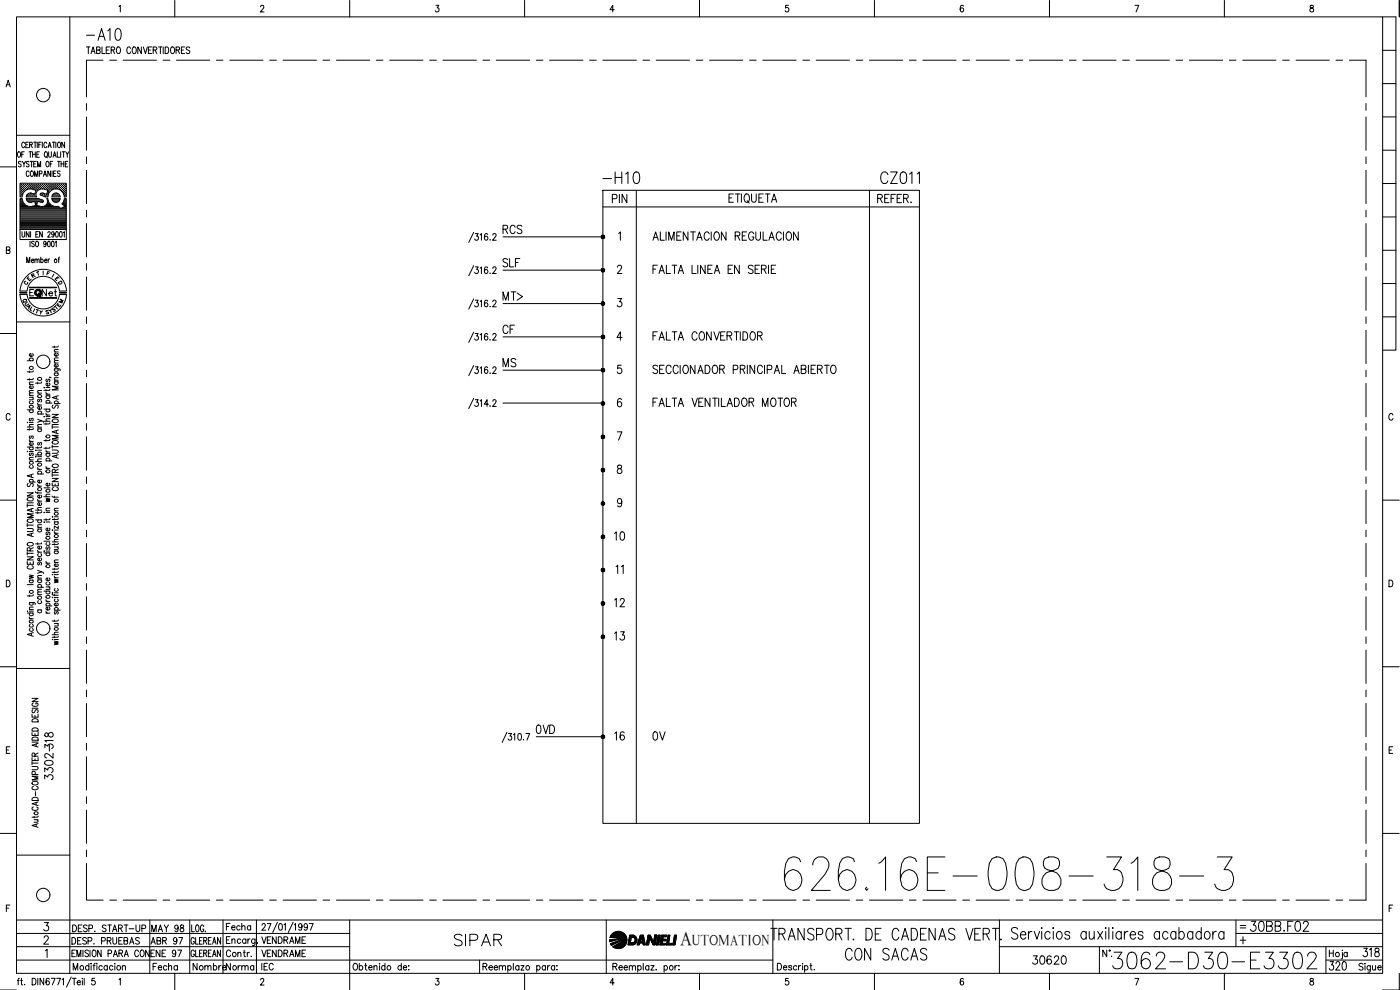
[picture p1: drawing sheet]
<svg xmlns="http://www.w3.org/2000/svg" width="420mm" height="297mm" viewBox="0 0 420 297" stroke-linecap="round" stroke-linejoin="round" font-family="sans-serif">
<defs><g id="words">
<text font-size="15.4" x="234.2" y="268.5">626.16E-008-318-3</text>
<text font-size="8.8" x="332.7" y="291.7">3062-D30-E3302</text>
<g font-size="7.1">
<text x="24.7" y="13.4">-A10</text>
<text x="179.6" y="56.4">-H10</text>
<text x="263.2" y="56.4">CZ011</text>
<text x="135.1" y="285">SIPAR</text>
<text x="230" y="283.3">TRANSPORT. DE CADENAS VERT.</text>
<text x="252.6" y="289.3">CON SACAS</text>
</g>
<text font-size="6.6" x="373.9" y="280.8">30BB.F02</text>
<g font-size="6.2">
<text x="183.1" y="183.4">12</text>
<text x="308.7" y="290.7">30620</text>
<text x="397.6" y="292.5">320</text>
</g>
<text font-size="5.9" x="204.1" y="283.5">A</text>
<g font-size="5.7">
<text x="182.4" y="62.1">PIN</text>
<text x="149.6" y="71.3">RCS</text>
<text x="149.6" y="81.1">SLF</text>
<text x="149.6" y="91.4">MT&gt;</text>
<text x="149.6" y="101.2">CF</text>
<text x="149.6" y="111.1">MS</text>
<text x="183.1" y="163.3">10</text>
<text x="183.1" y="193.3">13</text>
<text x="159.8" y="221.2">0VD</text>
<text x="16.9" y="225.8" transform="rotate(-90 16.9 225.8)">318</text>
<text x="183.1" y="223.3">16</text>
<text x="194.7" y="223.3">0V</text>
<text x="16.9" y="235.3" transform="rotate(-90 16.9 235.3)">3302-</text>
<text x="407.8" y="288.2">318</text>
</g>
<g font-size="5.3">
<text x="188" y="173.2" transform="rotate(-90 188 173.2)">11</text>
<text x="44.4" y="280.8">MAY 98</text>
<text x="56.8" y="292.5">Nombre</text>
<text x="66.7" y="292.5">Norma</text>
</g>
<g font-size="4.9">
<text x="11.3" y="90">Net</text>
<text x="66.7" y="280.1">Fecha</text>
<text x="44.1" y="284.3">ABR 97</text>
<text x="44.1" y="288.2">ENE 97</text>
<text x="77.3" y="288.2">VENDRAME</text>
<text x="77.3" y="292.1">IEC</text>
</g>
<text font-size="4.4" x="207.7" y="283.5">UTOMATION</text>
<g font-size="4">
<text x="12.7" y="83.6">F</text>
<text x="7.1" y="85.4">E</text>
<text x="16.2" y="86.4">D</text>
<text x="5.6" y="92.1">Q</text>
<text x="6.3" y="92.8">U</text>
<text x="6.7" y="93.8">A</text>
<text x="10.6" y="95.6">Y</text>
<text x="14.5" y="94.5">S</text>
<text x="16.6" y="92.1">M</text>
</g>
<g font-size="3.5">
<text x="6" y="86.4">C</text>
<text x="371.1" y="279.8">=</text>
</g>
</g></defs>
<!-- layer: DCA_A3E2|CART -->
<g fill="none" stroke="#000" stroke-width=".3">
<path d="M5 5.1h410v286.9h-410zM21 5.1v286.9M35.7 2l.4-.4v2M52.5 .1v5M78.2 2.1l.3-.5 .6 .2v.6l-1 1.2h1.1M104.9 .1v5M130.8 1.6h.9l-.5 .8a.6 .6 0 0 1 .5 .9 .6 .6 0 0 1-1.1-.1M157.4 .1v5M184.3 2.9h-1.2l.8-1.3v2M209.9 .1v5M236.6 1.6h-.8l-.1 .8a.62 .62 0 0 1 .9 .1 .62 .62 0 0 1-.1 .9 .62 .62 0 0 1-.9-.2M262.4 .1v5"/>
<path d="M289.1 1.8l-.3-.2a1.12 1.12 0 0 0-.1 2 .59 .59 0 0 0 .5-.9 .59 .59 0 0 0-1-.1v.3M315 .1v5M340.6 1.6h1.2l-.8 2M367.5 .1v5M393.3 1.7v.5a.75 .75 0 0 1 .8 .5 .75 .75 0 0 1-.2 .9 .65 .65 0 0 1-.8-.7 .65 .65 0 0 1 .9-.5l.2-.3-.1-.4zM415 5.1h3.9v100h-3.9M415 15.1h3.9M419.9 .1v5M1.8 26.1l.7-2 .6 2M2 25.4h.8M415 35.1h3.9M415 25.1h3.9"/>
<path d="M0 50.1h5M5 40.6h16M5.3 45.7l.3-.2a.86 .86 0 0 1 .6 .9 .86 .86 0 0 1-.6 .8l-.3-.4zM6.1 56.9h.1M6.1 56.2h.1M6.1 55.6h.1M6.1 57.5h.1M6.1 58.2h.1M6.1 58.8h.1M6.1 59.8h.4M6.3 57.2h.2M6.3 56.6h.2"/>
<path d="M6.3 56h.2M6.3 55.3h.2M6.3 57.9h.2M6.3 58.5h.2M6.3 48.6l-.2-.2-.5 .1v.6l.7 .3v.4l-.2 .3-.6-.3M6.4 55.2v.2M6.4 55.9v.1M6.4 56.5v.2M6.4 57.1v.2M6.4 57.8v.1M6.4 58.4v.2M6.5 46.3h.5"/>
<path d="M6.6 59.6h-.6v9.3h13.9v-9.3h-.6l-.7 1.6 .8 .7M6.6 56.9h.2M6.6 56.2h.2M6.6 55.6h.2M6.6 57.5h.2M6.6 58.2h.1M6.7 59.6l.1 .7M6.7 48.4l.5 .8 .5-.8M6.7 55.6v.1M6.7 56.2v.1M6.7 56.8v.2M6.7 57.5v.1"/>
<path d="M6.7 58.1v.1M6.8 58.3l-.1 .8M6.9 57.2h.2M6.9 56.6h.2M6.9 56h.2M6.9 55.3h.2M7 55.2v.2M7 55.9v.1M7 56.5v.2M7 57.1v.2M7.2 49.2v.9M7.2 56.9h.2"/>
<path d="M7.2 56.2h.2M7.2 55.6h.2M7.3 45.5h-.8v1.7M7.3 55.6v.1M7.3 56.2v.1M7.3 56.8v.2M7.4 43l-.3-.3a.86 .86 0 0 0-.6 .8 .86 .86 0 0 0 .6 .8l.3-.4M7.6 56.6h.1M7.6 56h.1M7.6 55.3h.1M7.7 55.2v.2M7.7 55.9v.1"/>
<path d="M7.7 56.5v.2M7.7 43.4h.6M7.8 59.6h3.8l1.3 .5 .1 .5-.7 .1M7.9 56.9h.1M7.9 56.2h.1M7.9 55.6h.1M7.9 59.6l.2 .6 .7 .5 1.6-.3 .3 1.2-.9 .3M8 55.6v.1M8 56.2v.1M8 56.8v.1M8 59.8h3.6M8 58.8h.1"/>
<path d="M8.2 56.6h.2M8.2 56h.2M8.2 55.3h.2M8.2 58.5h.2M8.3 55.2v.2M8.3 55.9v.1M8.3 56.5v.2M8.3 58.4v.2M8.5 56.2h.2M8.5 55.6h.2M8.5 58.8h.2M8.6 42.7h-.9v1.6h.9"/>
<path d="M8.6 58.2h.1M8.6 55.6v.1M8.6 56.2v.1M8.6 58.7v.2M8.7 48.6l-.3-.2-.5 .2 .1 .5 .7 .5-.3 .5-.5-.3M8.7 51.7l-.3-.4a.88 .88 0 0 0-.5 .8 .88 .88 0 0 0 .5 .8l.3-.3M8.7 45.5h.8M8.8 56.6h.2M8.8 56h.2M8.8 55.3h.2M8.8 58.5h.2M8.9 43.4h.7v-.7h-.7v1.6"/>
<path d="M8.9 55.2v.2M8.9 55.9v.1M8.9 56.5v.1M8.9 58.4v.2M9.1 48.4h.8M9.1 45.5v1.7M9.1 56.2h.2M9.1 55.6h.2M9.1 58.2h.2M9.1 58.8h.2M9.2 55.6v.1M9.2 56.2v.1"/>
<path d="M9.2 58.1v.1M9.2 58.7v.2M9.3 51.4l.1-.1a.86 .86 0 0 1 .7 .8 .86 .86 0 0 1-.7 .8 1.2 1.2 0 0 1-.1-1.5zM9.3 43.4l.4 .9M9.4 58l1 .3 .4-1.2-1-.3a2.48 2.48 0 0 0-3 1.5M9.5 58l-1 .1-.6 1M9.5 48.4v1.7M9.5 56.6h.2M9.5 56h.2M9.5 55.3h.2M9.5 58.5h.2M9.6 55.2v.2"/>
<path d="M9.6 55.9v.1M9.6 56.5v.1M9.6 58.4v.2M9.8 46.3h.8M9.8 45.5v1.7M9.8 56.2h.1M9.8 55.6h.1M9.8 58.8h.1M9.9 58.2h.1M9.9 55.6v.1M9.9 56.2v.1M9.9 58.7v.2"/>
<path d="M10.1 42.7h.9M10.1 49.2h.5M10.1 56.6h.2M10.1 56h.2M10.1 55.3h.2M10.1 58.5h.2M10.2 55.2v.2M10.2 55.9v.1M10.2 56.5v.2M10.2 58.4v.2M10.4 52.9v-1.6l.5 1.6 .4-1.6v1.6M10.4 56.2h.2"/>
<path d="M10.4 55.6h.2M10.4 58.8h.2M10.5 56.9h.1M10.5 55.6v.1M10.5 56.2v.1M10.5 56.8v.1M10.5 58.7v.2M10.5 42.7v1.6M10.5 58.2h.1M10.6 45.5v1.7M10.8 56.6h.1M10.8 56h.1"/>
<path d="M10.8 55.3h.1M10.8 55.2v.2M10.8 55.9v.1M10.8 56.5v.2M10.9 48.4h-.8v1.7h.8M10.9 57.2h.1M11 46.3h.6M11 56.9h.2M11 56.2h.2M11 55.6h.2M11.1 55.6v.1M11.1 56.2v.1"/>
<path d="M11.1 56.8v.2M11.2 42.7v1.6M11.3 50.1v-1.7l.4 1.7 .5-1.7v1.7M11.4 56.6h.2M11.4 56h.2M11.4 55.3h.2M11.5 55.2v.2M11.5 55.9v.1M11.5 56.5v.2M11.6 43.4h.5M11.7 56.2h.2M11.7 55.6h.2"/>
<path d="M11.8 55.6v.1M11.8 56.2v.1M11.8 45.5h-.8v1.7h.8M11.8 52.1l.8-.1v-.5l-.8-.2v1.6M12 56.6h.2M12 56h.2M12 55.3h.2M12.1 55.2v.2M12.1 55.9v.1M12.1 56.5v.2M12.3 58l-.2 .4 1.1 .5M12.3 56.2h.2"/>
<path d="M12.3 55.6h.2M12.3 58.2h.2M12.4 42.7h-.8v1.6M12.4 55.6v.1M12.4 56.2v.1M12.4 58.1v.1M12.7 56.6h.1M12.7 56h.1M12.7 55.3h.1M12.7 58.5h.1M12.7 42.7v1.6M12.7 55.2v.2"/>
<path d="M12.7 55.9v.1M12.7 56.5v.1M12.7 58.4v.2M13 56.2h.1M13 55.6h.1M13 58.2h.1M13 52.9l.5-1.6 .5 1.6M13 55.6v.1M13 56.2v.1M13 58.1v.1M13.1 58h-.8M13.1 58l.9 .3 .4-1.2-.9-.3a1.78 1.78 0 0 0-2 .3 1.78 1.78 0 0 0-.5 2h-3.2"/>
<path d="M13.2 52.4h.6M13.3 56.6h.2M13.3 56h.2M13.3 55.3h.2M13.3 58.5h.2M13.4 55.2v.2M13.4 55.9v.1M13.4 56.5v.2M13.4 58.4v.2M13.4 45.7l.3-.2a.86 .86 0 0 1 .6 .9 .86 .86 0 0 1-.6 .8l-.4-.6zM13.6 56.2h.2M13.6 55.6h.2"/>
<path d="M13.6 58.8h.2M13.7 55.6v.1M13.7 56.2v.1M13.7 58.7v.2M13.8 46.8l.4 .6M13.9 56.6h.2M13.9 56h.2M13.9 55.3h.2M13.9 58.5h.2M14 48.5l.1-.1a.86 .86 0 0 1 .7 .8 .86 .86 0 0 1-.7 .9 1.09 1.09 0 0 1-.1-1.6zM14 55.2v.2M14 55.9v.1"/>
<path d="M14 56.5v.2M14 58.4v.2M14.1 59.6h.3l.1 .7M14.1 43l-.3-.3a.86 .86 0 0 0-.7 .8 .86 .86 0 0 0 .7 .8l.3-.4M14.1 59.6a1.66 1.66 0 0 1-.4 1.9 1.66 1.66 0 0 1-1.9 .3M14.2 58.8h.1M14.2 56.9h.2M14.2 56.2h.2M14.2 55.6h.2M14.2 58.2h.2M14.3 55.6v.1M14.3 56.2v.1"/>
<path d="M14.3 56.8v.2M14.3 58.1v.1M14.4 57.5h.1M14.4 44.3l.5-1.6 .5 1.6M14.5 58.3a2.48 2.48 0 0 1 2.7-1.6 2.48 2.48 0 0 1 2.1 2.4h.6v-4.1h-13.9v4.1h.6M14.5 58.3l-.1 .8h-.8l-.4-.2M14.6 57.2h.1M14.6 56.6h.1M14.6 56h.1M14.6 55.3h.1M14.6 45.5v1.4l.3 .3 .5-.3v-1.4M14.6 43.8h.6"/>
<path d="M14.6 57.8v.1M14.6 55.2v.2M14.6 55.9v.1M14.6 56.5v.2M14.6 57.1v.2M14.9 56.9h.1M14.9 56.2h.1M14.9 55.6h.1M14.9 55.6v.1M14.9 56.2v.1M14.9 56.8v.2M15.1 49.2h.4"/>
<path d="M15.2 51.3v1.6l-.8-1.6v1.6M15.2 56.6h.2M15.2 56h.2M15.2 55.3h.2M15.3 55.2v.2M15.3 55.9v.1M15.3 56.5v.2M15.5 56.9h.1M15.5 56.2h.2M15.5 55.6h.2M15.5 59.1h2.5M15.5 59.6h2.5"/>
<path d="M15.6 55.6v.1M15.6 56.2v.1M15.6 59.6l.1 .3M15.6 51.3v1.6M15.6 58.8a1.24 1.24 0 0 1 1.4-.9 1.24 1.24 0 0 1 1.1 1.2M15.7 58.8l-.1 .3M15.7 42.7h.9M15.7 59.8h2.2M15.8 48.4h-.7v1.7M15.8 56.6h.2M15.8 56h.2M15.8 55.3h.2"/>
<path d="M15.9 47.2l.5-1.7 .4 1.7M15.9 55.2v.2M15.9 55.9v.1M15.9 56.5v.2M16 58.5l-.1 .1M16.1 46.6h.6M16.1 52.1h.5M16.1 42.7v1.6M16.1 56.2h.2M16.1 55.6h.2M16.1 58.8h.2M16.2 55.6v.1"/>
<path d="M16.2 56.2v.1M16.2 58.2h.1M16.2 58.7v.2M16.3 58.2h.1M16.5 56.6h.1M16.5 56h.1M16.5 55.3h.1M16.5 58.5h.1M16.6 55.2v.2M16.6 55.9v.1M16.6 56.5v.1M16.6 58.4v.2"/>
<path d="M16.8 42.7v1.6M16.8 56.2h.1M16.8 55.6h.1M16.8 58.2h.1M16.8 58.8h.1M16.8 51.3h-.7v1.6h.7M16.8 55.6v.1M16.8 56.2v.1M16.8 58.1v.1M16.8 58.7v.2M17.1 56.6h.2M17.1 56h.2"/>
<path d="M17.1 55.3h.2M17.1 58.5h.2M17.2 45.5v1.7h.7M17.2 55.2v.2M17.2 55.9v.1M17.2 56.5v.1M17.2 58.4v.2M17.3 48.4h.8M17.4 42.9l.2-.2a.86 .86 0 0 1 .6 .8 .86 .86 0 0 1-.6 .8l-.3-.4zM17.4 56.2h.2M17.4 55.6h.2M17.4 58.8h.2"/>
<path d="M17.5 55.6v.1M17.5 56.2v.1M17.5 58.7v.2M17.7 48.4v1.7M17.7 56.6h.2M17.7 56h.2M17.7 55.3h.2M17.8 55.2v.2M17.8 55.9v.1M17.8 56.5v.2M18 51.5a.41 .41 0 0 0-.6-.1 .41 .41 0 0 0 0 .6l.4 .1a.43 .43 0 0 1 .1 .7 .43 .43 0 0 1-.7-.1M18 56.9h.2"/>
<path d="M18 56.2h.2M18 55.6h.2M18.1 59.6a1.24 1.24 0 0 1-1.1 1.1 1.24 1.24 0 0 1-1.4-.8M18.1 55.6v.1M18.1 56.2v.1M18.1 56.8v.2M18.2 45.5v1.7M18.3 49.2h.8M18.3 48.4v1.7M18.4 56.6h.1M18.4 56h.1M18.4 55.3h.1"/>
<path d="M18.5 57.1v.1M18.5 55.2v.2M18.5 55.9v.1M18.5 56.5v.2M18.7 45.5h.8M18.7 56.9h.1M18.7 56.2h.1M18.7 55.6h.1M18.8 57.5h.1M18.8 55.6v.1M18.8 56.2v.1M18.8 56.8v.2"/>
<path d="M19 57.2h.2M19 56.6h.2M19 56h.2M19 55.3h.2M19 57.9h.2M19.1 45.5v1.7M19.1 55.2v.2M19.1 55.9v.1M19.1 56.5v.2M19.1 57.1v.2M19.1 57.8v.1M19.1 48.4v1.7"/>
<path d="M19.3 56.9h.2M19.3 56.2h.2M19.3 55.6h.2M19.3 57.5h.2M19.3 58.2h.2M19.3 58.8h.2M19.4 42.7v1.6l-.9-1.6v1.6M19.4 55.6v.1M19.4 56.2v.1M19.4 56.8v.2M19.4 57.5v.1M19.4 58.1v.1"/>
<path d="M19.4 58.7v.2M19.4 59.8h.4M19.6 49.2h.5M19.6 57.2h.2M19.6 56.6h.2M19.6 56h.2M19.6 55.3h.2M19.6 57.9h.2M19.6 58.5h.2M19.7 45.5l.5 .8 .5-.8M19.7 55.2v.2M19.7 55.9v.1"/>
<path d="M19.7 56.5v.2M19.7 57.1v.2M19.7 57.8v.1M19.7 58.4v.2M20.2 46.3v.9M20.4 48.4h-.8v1.7h.8M415 55.1h3.9M415 45.1h3.9M1.9 75l.9-.1 .2-.2-.2-.5-.9-.1v2l1-.2 .1-.5-.4-.4M6 68.9v3h13.9v-3M6.1 65.1h13.7M6.1 64.5h13.7"/>
<path d="M6.1 64.2h13.7M6.1 63.9h13.7M6.1 63.6h13.7M6.1 63.2h13.7M6.1 62.9h13.7M6.1 62.6h12.1M6.1 62.3h11.7M6.1 62h2.3M6.1 61.7h1.6M6.1 61.3h1.2M6.1 61h.9M6.1 60.7h.8"/>
<path d="M6.1 60.4h.6M6.1 60.1h.5M6.1 64.8h13.7M6.1 65.5h13.7M6.1 65.8h13.7M6.1 66.1h13.7M6.1 66.4h13.7M6.1 66.7h13.7M6.1 67h13.7M6.1 67.4h13.7M6.1 67.7h13.7M6.1 68h13.7"/>
<path d="M6.1 68.3h13.7M6.1 68.7h13.7M6.6 69.5v1.4l.3 .2 .5-.2v-1.4M6.8 60.3l.2 .5a2.5 2.5 0 0 0 2.9 1M8 78.8v-1.6l.5 1.6 .4-1.6v1.6M8.1 60.1h4.5M8.4 60.4h1.7M8.7 69.5v1.6l-.8-1.6v1.6M9 72.4v1.6M9.2 69.5v1.6M9.4 78.2h.7l-.1-.4a.46 .46 0 0 0-.6 .5 .46 .46 0 0 0 .7 .3M9.8 62h2.1"/>
<path d="M10.3 72.6a.41 .41 0 0 0-.7-.2 .41 .41 0 0 0 .1 .7l.4 .1a.43 .43 0 0 1 .1 .7 .43 .43 0 0 1-.7-.1M10.5 78l.3-.3 .2 .1 .1 1M10.5 77.7v1.1M10.5 60.4h.7M10.6 60.7h.5M10.7 61h.3M10.7 61.7h.3M10.8 61.3h.2M10.8 70.3h.5M10.9 72.5l.1-.1a.86 .86 0 0 1 .6 .8 .86 .86 0 0 1-.6 .8 1.2 1.2 0 0 1-.1-1.5zM11.1 78l.3-.3 .3 .1 .1 1M11.6 69.5h-.8v1.6h.8"/>
<path d="M11.6 60.4h1.3M12.2 60.7l-.9-.3-.3 1.2 .8 .2M12.2 78a.47 .47 0 0 1 .7-.1 .47 .47 0 0 1 0 .7l-.2 .2-.5-.2M12.2 77.2v1.6M12.7 69.5v1.6l-.8-1.6v1.6M13.3 62h2.8M13.4 78.2h.7l-.1-.3a.47 .47 0 0 0-.7 0 .47 .47 0 0 0 .1 .7l.3 .2 .4-.2M13.8 61.7h1.6M13.8 72.9l-.1 .4a.45 .45 0 0 1-.6-.4 .45 .45 0 0 1 .6-.4l.1 .4-.1 1-.3 .1-.3-.2M14.1 61.3h.9M14.2 61h.5M14.4 69.9a.43 .43 0 0 1 .7-.3 .43 .43 0 0 1-.2 .7l-.6 .8h.8"/>
<path d="M14.4 60.7h.1M14.4 60.4h.1M14.4 72.5l.2-.1a.96 .96 0 0 1 0 1.6l-.3-.3zM14.4 77.7v1.1M14.5 60.3l.2 .5a2.51 2.51 0 0 0 2.7 1.1l.9 .7 1-.6M14.9 77.7l-.5 .5M15.6 72.5l.2-.1a.96 .96 0 0 1 0 1.6l-.4-.7zM15.8 60.1h2M16.1 60.4h1.4M16.3 70l-.2 .4a.45 .45 0 0 1-.6-.4 .45 .45 0 0 1 .6-.4l.2 .4-.2 1.1h-.3l-.3-.2M16.6 72.7l.3-.3v1.6M16.8 69.6l.2-.1a.96 .96 0 0 1 0 1.6l-.3-.2z"/>
<path d="M17.4 77.7h.4M17.9 77.2h-.2l-.1 1.6M18 69.6l.2-.1a.96 .96 0 0 1 0 1.6l-.4-.7zM18.4 62.6h1.4M18.8 61h1M18.9 62.3h.9M18.9 61.3h.9M19 69.8l.3-.3v1.6M19 60.7h.8M19.2 61.7h.6M19.2 60.4h.6M19.3 60.1h.5"/>
<path d="M19.5 62h.3M415 75.1h3.9M415 65.1h3.9M5 96.6h16M6 87.3a7 7 0 0 1 7-6.5 7 7 0 0 1 7 6.5M6 88.3a7 7 0 0 0 7 6.5 7 7 0 0 0 7-6.5M8.1 87.3a4.9 4.9 0 0 1 4.9-4.4 4.9 4.9 0 0 1 4.8 4.4M8.1 88.3a4.9 4.9 0 0 0 4.9 4.4 4.9 4.9 0 0 0 4.8-4.4M8.9 86.2h8.1v.1h-8.1M8.9 89.3h8.1v.2h-8.1zM9 86.3h7.9M9 89.4h7.9"/>
<path d="M10.1 86.9h-1.2v1.9M415 95.1h3.9M415 85.1h3.9M0 100.1h5M8.2 108.2h1.8M8.8 111.3v.5M8.8 113.6v.5M8.8 119.2h1.2M8.8 118.6h1.2M8.8 115.3h1.2M9.1 108.2l-.2-.1a.53 .53 0 0 1 .5-.7 .53 .53 0 0 1 .5 .7l-.2 .1M9.7 119.2l.3 .3-.1 .4-1.1 .1"/>
<path d="M9.7 115.8l.2 .1a.52 .52 0 0 1-.5 .7 .52 .52 0 0 1-.4-.7l.3-.1v.8M9.7 106.1a.49 .49 0 0 1 0 .7 .49 .49 0 0 1-.6 0 .49 .49 0 0 1-.1-.6l.3-.1v.8M10 117.9l-1.1 .1-.1 .3 .3 .3M10 117.2h-1.1l-.1 .3 .3 .4M10 114.6l-1.1 .1-.1 .3 .3 .3M10 113.5l-.3 .4h-1.5M10 111.2l-.1 .3-1.7 .1M11.3 114.7v.5M11.3 118h1.2M11.6 119.8l-.3 .2 .3 .6 .4-.8h.4l.1 .5-.3 .3M12.5 117.2h-1.1l-.1 .4 .3 .4M12.5 114.6l-.4 .4h-1.4"/>
<path d="M13.2 116.3h.2zM13.8 117.7l.1 .4 .4 .2M13.8 116.9v.4M13.8 118.7h1.2M13.8 118.3h1.2M13.8 116.3h1.2M14.1 118.7a.49 .49 0 0 0-.1 .7 .49 .49 0 0 0 .7 0 .49 .49 0 0 0 0-.7M14.1 113.8l-.3 .2 .3 .5 .4-.7h.4l.1 .4-.3 .3M14.7 115l.2 .1a.53 .53 0 0 1-.5 .7 .53 .53 0 0 1-.4-.8h.3v.8M14.9 113.2v.2v-.2l.4 .2M15 116.8l-.1 .3h-1.7M16.3 110.6l1.6 .1 .1 .5"/>
<path d="M16.3 103.8v.5M16.3 114.5h1.2M16.3 114.1h1.2M16.3 111.9h1.2M16.3 108.9h1.2M16.3 105.6h1.2M16.6 114.5a.55 .55 0 0 0 .2 1 .55 .55 0 0 0 .7-.7l-.3-.3M16.6 111.9l-.2 .2a.51 .51 0 0 0 .6 .7 .51 .51 0 0 0 .2-.9M16.6 110.6l-.2 .2a.53 .53 0 0 0 .5 .7 .53 .53 0 0 0 .5-.7l-.2-.2M16.9 118.9v.7M17.2 109.3a.49 .49 0 0 1 0 .7 .49 .49 0 0 1-.6 0 .49 .49 0 0 1-.1-.6l.3-.1v.8M17.2 106l.2 .2a.51 .51 0 0 1-.5 .6 .51 .51 0 0 1-.4-.7l.3-.1v.8"/>
<path d="M17.5 118.7l-1.8 .6 1.8 .5M17.5 115.9h-1.8l1.8 .5-1.8 .6h1.8M17.5 113.3l-1.1 .1-.1 .3 .3 .4M17.5 108.1l-1.1 .1-.1 .4 .3 .3M17.5 107.4l-1.1 .1-.1 .3 .3 .3M17.5 104.8l-1.1 .1-.1 .4 .3 .3M17.5 103.8l-.4 .3h-1.4M3 124.5a.61 .61 0 0 0-.7-.4 .61 .61 0 0 0-.4 .7v.5a.61 .61 0 0 0 .4 .7 .61 .61 0 0 0 .7-.4M8.2 135.5h.1zM8.2 126.7h.1zM8.2 128.1h1.8M8.2 134.1h1.8"/>
<path d="M8.2 123h1.8M8.8 131.9l.1 .3 .4 .2M8.8 128.6v.5M8.8 138h1.2M8.8 135.5h1.2M8.8 132.4h1.2M8.8 126.7h1.2M9.1 139.7l-.2 .2a.51 .51 0 0 0 .6 .6 .51 .51 0 0 0 .2-.8M9.1 135.9l-.3 .3 .1 .4h.3l.3-.6 .2-.1 .3 .3-.3 .5M9.1 134.1l-.2 .2a.52 .52 0 0 0 .5 .7 .52 .52 0 0 0 .3-.9M9.1 130.8l-.3 .2 .3 .6 .4-.8h.4l.1 .5-.3 .3M9.1 125.5l-.3 .3 .3 .5 .4-.7h.4l.1 .4-.3 .3"/>
<path d="M9.1 123l-.2 .1a.52 .52 0 0 0 .5 .7 .52 .52 0 0 0 .3-.8M9.1 120.4l-.2 .1a.53 .53 0 0 0 .5 .7 .53 .53 0 0 0 .5-.7l-.2-.1M9.7 132.8l.2 .2a.52 .52 0 0 1-.5 .7 .52 .52 0 0 1-.4-.8l.3-.1v.9M10 137.2l-1.1 .1-.1 .4 .3 .3M10 128.5l-.3 .4h-1.5M10 127.4h-1.1l-.1 .4 .3 .3M10.7 137h.2zM10.7 135.1h.2zM10.7 138.5h1.8M10.7 136.5h1.8M11.3 125.8l1.2 .5-1.2 .4M11.3 120.9l.1 .4 .4 .2"/>
<path d="M11.3 134.1v.5M11.3 137h1.2M11.3 135.1h1.2M11.3 128.7h1.2M11.3 128.2h1.2M11.3 124.2h1.8M11.3 121.5h1.2M11.6 136.5a.49 .49 0 0 1-.1-.7 .49 .49 0 0 1 .7 0 .49 .49 0 0 1 0 .7M11.6 132.7l-.3 .3 .1 .5h.3l.3-.7 .2-.1 .3 .3-.3 .5M11.6 128.7l-.2 .1a.52 .52 0 0 0 .5 .7 .52 .52 0 0 0 .3-.8M11.6 124.2a.51 .51 0 0 1-.1-.7 .51 .51 0 0 1 .8 0 .51 .51 0 0 1-.1 .7M12.2 121.9a.5 .5 0 0 1 .1 .8 .5 .5 0 0 1-.7 0 .5 .5 0 0 1 0-.8h.2v.9"/>
<path d="M12.5 137.7l-1.1 .1-.1 .3 .3 .4M12.5 134l-.4 .4h-1.4M12.5 127.4h-1.1l-.1 .4 .3 .4M12.5 126.3l.5 .2 .1 .3M13.2 125h.2zM13.2 126.4h1.8M13.2 122.8h1.8M13.8 140l.1 .3 .4 .2M13.8 135.1l.1 .3 .4 .2M13.8 123.9l.1 .4 .4 .2M13.8 126.9v.5M13.8 131.9v.5"/>
<path d="M13.8 134.2v.5M13.8 138.3h1.8M13.8 136.1h1.2M13.8 135.6h1.2M13.8 125h1.2M13.8 124.5h1.2M13.8 120.9h1.8M14.1 138.3l-.2-.1a.52 .52 0 0 1 .5-.8 .52 .52 0 0 1 .3 .9M14.1 136.1a.49 .49 0 0 0-.1 .7 .49 .49 0 0 0 .7 0 .49 .49 0 0 0 0-.7M14.1 122.8l-.2 .1a.52 .52 0 0 0 .5 .7 .52 .52 0 0 0 .3-.8M14.1 120.9l-.2-.1a.52 .52 0 0 1 .5-.7 .52 .52 0 0 1 .3 .8M15 134.1l-.1 .3-1.7 .1"/>
<path d="M15 131.8l-.4 .4h-1.4M15 126.8l-.4 .4h-1.4M15 125.6l-1.1 .1-.1 .4 .3 .3M15.7 135h1.3l.5 .5-.1 .3-.4 .2h-1.3M15.7 124.3h1.8l-1.8 1h1.8M15.7 128.1h1.8M15.7 127.6v1M15.7 133.5v1M15.7 134h1.8M15.7 127.4h1.8M15.8 139.5a.89 .89 0 0 1 1-.3 .89 .89 0 0 1 .6 .8 1.03 1.03 0 0 1-1.7-.4zM15.8 132.4a.88 .88 0 0 1 1-.3 .88 .88 0 0 1 .6 .9 1.06 1.06 0 0 1-1.7-.4z"/>
<path d="M15.8 126a.88 .88 0 0 1 1-.4 .88 .88 0 0 1 .6 .9 1.03 1.03 0 0 1-1.7-.4zM16 121.5a.53 .53 0 0 0-.4 .5 .53 .53 0 0 0 .4 .5l.4-.1 .6-.9 .5 .4-.3 .6M16.3 121.1h1.8M16.6 121.1l-.2-.1a.53 .53 0 0 1 .5-.7 .53 .53 0 0 1 .5 .7l-.2 .1M16.9 129.2v.7M16.9 136.6v.7M17.5 136.4l-1.8 .5 1.8 .6M17.5 130.6h-1.8l1.8 .6-1.8 .5h1.8M17.5 129l-1.8 .6 1.8 .5M418 124.5a.63 .63 0 0 0-.7-.4 .63 .63 0 0 0-.5 .7v.5a.63 .63 0 0 0 .5 .7 .63 .63 0 0 0 .7-.4M0 150.1h5M8.2 158.6h1.5l.3 .4-.3 .5h-1.5"/>
<path d="M8.2 147.9h1.8l-1.8 .9h1.8M8.2 151.2v.9M8.2 157v1M8.2 157.6h1.8M8.2 151.6h1.8M8.2 150.9h1.8M8.3 155.9a.9 .9 0 0 1 1-.3 .9 .9 0 0 1 .6 .9 1.02 1.02 0 0 1-1.7-.4zM8.3 149.5a.9 .9 0 0 1 1-.4 .9 .9 0 0 1 .6 1 1.06 1.06 0 0 1-1.7-.5zM8.5 145.1l-.3 .3 .3 .6 .4-.1 .2-.6a.48 .48 0 0 1 .8-.2 .48 .48 0 0 1 0 .8l-.2 .1M8.8 144.6h1.8M9.1 144.6l-.2-.1a.53 .53 0 0 1 .5-.7 .53 .53 0 0 1 .5 .7l-.2 .1M9.4 142.4v.7"/>
<path d="M9.4 152.7v.7M10 159.9l-1.8 .6 1.8 .5M10 154.2h-1.8l1.8 .5-1.8 .6h1.8M10 152.5l-1.8 .6 1.8 .5M10 142.2l-1.8 .6 1.8 .5M10.7 147.5l.3 .4h1.5M10.7 156h1.8M10.7 153.1h1.8M11.3 149.8l.1 .3 .4 .3M11.3 145.3l.1 .4 .4 .2M11.3 140.2l.1 .4 .4 .2M11.3 147.6v.5"/>
<path d="M11.3 153.6v.5M11.3 158.7h1.2M11.3 158.2h1.2M11.3 150.4h1.2M11.3 145.9h1.2M11.3 142.2h1.8M11.3 140.8h1.2M11.6 158.7a.51 .51 0 0 0-.1 .8 .51 .51 0 0 0 .8 0 .51 .51 0 0 0-.1-.8M11.6 156a.51 .51 0 0 0-.1 .7 .51 .51 0 0 0 .8 0 .51 .51 0 0 0-.1-.7M11.6 142.2a.51 .51 0 0 1-.1-.7 .51 .51 0 0 1 .8 0 .51 .51 0 0 1-.1 .7M12.2 150.8a.51 .51 0 0 1 0 .7 .51 .51 0 0 1-.7 .1 .51 .51 0 0 1 0-.7l.3-.1v.9M12.2 148.5a.5 .5 0 0 1 .1 .8 .5 .5 0 0 1-.7 0 .5 .5 0 0 1 0-.8h.2v.9"/>
<path d="M12.2 144a.51 .51 0 0 1 0 .7 .51 .51 0 0 1-.7 .1 .51 .51 0 0 1 0-.7l.3-.1v.9M12.5 157.4l-1.1 .1-.1 .4 .3 .3M12.5 153.5l-.4 .4h-1.4M12.5 152.3h-1.1l-.1 .4 .3 .4M13.2 156.6h.2zM13.2 153.7h.2zM13.2 149h1.8M13.2 146.4h1.8M13.8 149.5l1.2 .3-1.2 .2 1.2 .3-1.2 .3M13.8 156.6h1.2M13.8 155.6v.6M13.8 153.7h1.2"/>
<path d="M13.8 153.3h1.2M13.8 140.5h1.2M14.1 159.7l-.3 .3 .1 .4h.3l.3-.6 .2-.1 .3 .3-.3 .5M14.7 158.4a.5 .5 0 0 1 .1 .7 .5 .5 0 0 1-.7 .1 .5 .5 0 0 1-.1-.7l.3-.1v.9M14.7 145l.2 .1a.53 .53 0 0 1-.5 .7 .53 .53 0 0 1-.4-.8h.3v.8M15 155.6l-.4 .3h-1.4M15 152.5l-1.1 .1-.1 .3 .3 .4M15 148.3h-1.1l-.1 .4 .3 .3M15.7 159h.2zM15.7 155.1h.2zM15.7 148.8l.3 .4h1.5M15.7 144.9v.9h1.8v-.9"/>
<path d="M15.7 143.5h1.8l-1.8 1h1.8M15.7 142.5h1.8M15.7 142v1M16.1 146.2a.53 .53 0 0 0-.4 .7 .53 .53 0 0 0 .7 .3h.4a.53 .53 0 0 0 .7-.3 .53 .53 0 0 0-.4-.7M16.3 159.5l.1 .3 .4 .2M16.3 156.6h1.2M16.3 153.3h1.2M16.3 148.9v.5M16.3 155.6v.5M16.3 159h1.2M16.3 155.1h1.2M16.6 156.6a.55 .55 0 0 0 .2 .9 .55 .55 0 0 0 .7-.7l-.3-.2"/>
<path d="M16.6 141.8l-.1-.9h-.7l-.1 .9h1.8M16.6 145.2v.6M17.5 157.8v.8l-1.2-.8v.8M17.5 155.5l-.1 .3-1.7 .1M17.5 152.5l-1.1 .1-.1 .3 .3 .4M17.5 140.8l-.9 .5M415 150.1h4.9M1.9 174.1a1 1 0 0 1 1.1 1 1 1 0 0 1-1.1 1zM8.2 168.4v.9h1.8v-.9M8.2 167.1h1.8l-1.8 .9h1.8M8.2 175.4h1.8M8.2 166h1.8"/>
<path d="M8.2 165.6v.9M8.3 163a.9 .9 0 0 1 1-.3 .9 .9 0 0 1 .6 .9 1.02 1.02 0 0 1-1.7-.5zM8.6 169.7a.53 .53 0 0 0-.4 .7 .53 .53 0 0 0 .7 .4h.4a.52 .52 0 0 0 .7-.4 .52 .52 0 0 0-.4-.7M8.8 172.5l1.2 .2-1.2 .3 1.2 .3-1.2 .3M8.8 178.5v.5M8.8 174.1h1.2M9.1 174.1a.55 .55 0 0 0 .2 .9 .55 .55 0 0 0 .7-.7l-.3-.2M9.1 165.3l-.1-.8-.7-.1-.1 .9h1.8M9.1 168.8v.5M9.4 160.1v.7M10 178.4l-.3 .4h-1.5M10 164.3l-.9 .5"/>
<path d="M11.3 171.1l1.2 .5-1.2 .4M11.3 165.1l.1 .4 .4 .2M11.3 178.4h1.2M11.3 176.2h1.8M11.3 174h1.2M11.3 173.5h1.2M11.3 165.7h1.2M11.3 162.9v.5M11.6 176.2a.49 .49 0 0 1-.1-.7 .49 .49 0 0 1 .7 0 .49 .49 0 0 1 0 .7M11.6 174a.51 .51 0 0 0-.1 .7 .51 .51 0 0 0 .8 0 .51 .51 0 0 0-.1-.7M11.6 168.7l-.3 .3 .3 .5 .4-.7h.4l.1 .4-.3 .3M11.6 166.1a.51 .51 0 0 0-.1 .7 .51 .51 0 0 0 .8 0 .51 .51 0 0 0-.1-.7"/>
<path d="M12.2 167.4a.5 .5 0 0 1 .1 .8 .5 .5 0 0 1-.7 0 .5 .5 0 0 1 0-.8h.2v.9M12.2 163.9a.51 .51 0 0 1 0 .7 .51 .51 0 0 1-.7 0 .51 .51 0 0 1 0-.7h.3v.8M12.5 177.6l-1.1 .1-.1 .3 .3 .4M12.5 176.8l-1.1 .1-.1 .3 .3 .4M12.5 172.7h-1.1l-.1 .4 .3 .4M12.5 171.6l.5 .2 .1 .3M12.5 162.8l-.1 .3-1.7 .1M13.2 177.4h1.8M13.2 165.9h1.8M13.2 162.4h1.8M13.3 165.3v.1zM13.8 179.9l.1 .3 .4 .3"/>
<path d="M13.8 168.4l.1 .4 .4 .2M13.8 176.1h1.2M13.8 169h1.2M13.8 165.3h1.2M14.1 177.4l-.2 .1a.52 .52 0 0 0 .5 .7 .52 .52 0 0 0 .3-.8M14.1 174.7l-.2 .1a.52 .52 0 0 0 .5 .8 .52 .52 0 0 0 .3-.9M14.1 165.9a.49 .49 0 0 0-.1 .7 .49 .49 0 0 0 .7 0 .49 .49 0 0 0 0-.7M14.1 164.1l-.3 .3 .1 .4h.3l.3-.6 .2-.1 .3 .3-.3 .4M14.1 162.8a.49 .49 0 0 0-.1 .7 .49 .49 0 0 0 .7 0 .49 .49 0 0 0 0-.7M14.6 176.1l.4 .3-.1 .4-1.1 .1M14.7 173.4l.2 .2a.52 .52 0 0 1-.5 .7 .52 .52 0 0 1-.4-.8l.3-.1v.9M15.7 179.3h.2z"/>
<path d="M15.7 178.2l.3 .4h1.5M15.7 177.9h.2zM15.7 172.4h.2zM15.7 162.6h1.8M16.3 173.8l1.2 .3-1.2 .2 1.2 .3-1.2 .3M16.3 172.8l.1 .4 .4 .2M16.3 165.3h1.2M16.3 163.1v.5M16.3 170.5v.5M16.3 171.4v.5M16.3 178.3v.5M16.3 179.3h1.2"/>
<path d="M16.3 177.9h1.2M16.3 173.4h1.2M16.3 172.4h1.2M16.3 168.8h1.2M16.3 164.1h1.2M16.3 160h1.2M16.6 179.7l-.2 .2a.52 .52 0 0 0 .5 .7 .52 .52 0 0 0 .3-.9M16.6 176.6l-.2 .1a.53 .53 0 0 0 .5 .7 .53 .53 0 0 0 .5-.7l-.2-.1M16.6 165.3l-.2 .2a.53 .53 0 0 0 .5 .7 .53 .53 0 0 0 .5-.7l-.2-.2M17.1 164.1l.4 .4-.1 .3-1.1 .1M17.2 169.2a.49 .49 0 0 1 0 .7 .49 .49 0 0 1-.6 0 .49 .49 0 0 1-.1-.7h.3v.8M17.5 171.4l-.4 .3h-1.4"/>
<path d="M17.5 170.4l-.4 .4h-1.4M17.5 168l-1.1 .1-.1 .3 .3 .4M17.5 163l-.4 .4h-1.4M17.5 161.8l-1.1 .1-.1 .3 .3 .4M416.9 174.1a1.01 1.01 0 0 1 1.1 1 1.01 1.01 0 0 1-1.1 1zM8.2 183.4h.1zM8.2 183.9h1.8M8.8 185.1l.1 .3 .4 .3M8.8 180.8h1.6l.1 .6M8.8 185.7h1.2M8.8 183.4h1.2M8.8 182.9h1.2"/>
<path d="M9.1 188.6l-.2 .1a.52 .52 0 0 0 .5 .7 .52 .52 0 0 0 .3-.8M9.1 187.4l-.2 .1a.53 .53 0 0 0 .5 .7 .53 .53 0 0 0 .5-.7l-.2-.1M9.1 183.9l-.2 .2a.52 .52 0 0 0 .5 .7 .52 .52 0 0 0 .3-.9M9.1 180.8l-.2 .1a.53 .53 0 0 0 .5 .7 .53 .53 0 0 0 .5-.7l-.2-.1M9.4 190v.7M10 189.8l-1.8 .6 1.8 .5M10 182.1l-1.1 .1-.1 .4 .3 .3M11.3 183h1.2M11.6 183a.51 .51 0 0 0-.1 .7 .51 .51 0 0 0 .8 0 .51 .51 0 0 0-.1-.7M11.6 180.2a.51 .51 0 0 0-.1 .8 .51 .51 0 0 0 .8 0 .51 .51 0 0 0-.1-.8M13.8 183.4l.1 .4 .4 .2M13.8 184h1.2"/>
<path d="M13.8 181.8h1.8M13.8 180.5h1.2M14.1 181.8a.49 .49 0 0 1-.1-.7 .49 .49 0 0 1 .7 0 .49 .49 0 0 1 0 .7M14.7 182.2a.49 .49 0 0 1 0 .7 .49 .49 0 0 1-.6 0 .49 .49 0 0 1-.1-.6l.3-.1v.8M15.7 191.9h.2zM15.7 190.4h1.8M16.3 192.3l1.2 .3-1.2 .3 1.2 .3-1.2 .2M16.3 191.9h1.2M16.3 186v.5M16.3 190.9v.5M16.3 187.1h1.2M16.3 183.1h1.8"/>
<path d="M16.6 183.5l-.3 .3 .3 .5 .4-.7h.4l.1 .4-.3 .3M16.6 183.1l-.2-.1a.53 .53 0 0 1 .5-.7 .53 .53 0 0 1 .5 .7l-.2 .1M17.1 187.1l.4 .3-.1 .4h-1.1M17.2 181l.2 .1a.52 .52 0 0 1-.5 .7 .52 .52 0 0 1-.4-.8h.3v.8M17.5 190.9l-.4 .3h-1.4M17.5 189.7l-1.1 .1-.1 .3 .3 .3M17.5 186l-.4 .3h-1.4M0 200.1h5M5 200.6h16M415 200.1h4.9M1.9 225h.7M3 224.1h-1.1v1.9h1.1"/>
<path d="M416.9 225h.7M418 224.1h-1.1v1.9h1.1M0 250h5M5 256.6h16M415 250h4.9M1.9 272.5h.7M3 271.6h-1.1v1.9M5 276h410M45 276v16M56.9 276v16M66.9 276v16M77 276v16"/>
<path d="M104.9 276v21M181.9 276v16M184 279.9h3M184.2 279.8h2.6M184.5 279.7h2.1M184.9 279.6h1.3M231.9 276v16M299.9 276v16M370.9 276v8M416.9 272.5h.7M418 271.6h-1.1v1.9M0 297h5"/>
<path d="M5 280.1h99.9M5 284h99.9M5 288.1h226.9M5.2 294.2h.6M5.8 293.5l-.3 .4v1.6M6.2 294.2h.5M6.4 293.5v1.6l.4 .4M7.4 295.3l.1 .1M9.7 293.5a1.01 1.01 0 0 1 1.1 1 1.01 1.01 0 0 1-1.1 1zM11.3 293.5v2M13.1 293.5v2l-1.1-2v2M14.8 293.8l-.5-.3a1.17 1.17 0 0 0 .1 2 .56 .56 0 0 0 .5-.5 .56 .56 0 0 0-.5-.6 .56 .56 0 0 0-.6 .4"/>
<path d="M15.4 293.5h1.2l-.9 2M17 293.5h1.2l-.8 2M18.6 293.9l.4-.4v2M21.4 293.1l-1.5 3.1M21.7 293.5h1.2M22.3 293.5v2M23.2 294.8h.9l-.1-.4a.57 .57 0 0 0-.7 .1 .57 .57 0 0 0 0 .8 .57 .57 0 0 0 .8-.1M24.7 293.5v.2zM24.7 294.2v1.3M25.3 293.5v2M28.4 293.5h-.8v.9a.63 .63 0 0 1 .9 0 .63 .63 0 0 1-.1 .9 .63 .63 0 0 1-.9-.2M35.7 293.9l.4-.3v2"/>
<path d="M52.5 292v5M78.2 294l.3-.4 .6 .1v.6l-1 1.3h1.1M130.8 293.6h.9l-.5 .7a.6 .6 0 0 1 .5 1 .6 .6 0 0 1-1.1-.1M143.9 288.1v3.9M157.4 292v5M183 282.5h.3M183 282.3h.8M183 282.2h1.3M183 282.1h1.8M183 282l3.1-.3-3.1 .9zM183 281.3h4.7M183 282h2.3"/>
<path d="M183.1 281.2h4.9M183.2 283.2l3.2-1.2 .2 .2-3.1 1.5M183.2 281h4.7M183.2 283.1l.3 .5M183.2 280.9h4.7M183.2 283.2h1.3M183.3 283.3h.9M183.3 280.7h4.5M183.3 283.4h.6M183.4 280.6h4.3M183.4 283.6h.2M183.5 280.5h4.1"/>
<path d="M183.5 283h1.3M183.6 280.4h3.9M183.6 280.3a2.57 2.57 0 0 1 4.4 .9l-2 .3-.2-.2h-2.8zM183.7 280.2h3.7M183.9 280.1h3.3M183.9 282.9h1.1M184 284.1h3.1M184.1 281.8h1.7M184.1 284h3.2M184.1 284.3h2.8M184.3 282.8h1M184.3 283.9h3.1"/>
<path d="M184.3 294.9h-1.2l.8-1.3v2M184.4 284.4h2.3M184.5 283.7h3M184.6 282.6h1M184.7 284.5h1.7M184.8 283.6h2.9M185 282.5h.9M185 283.4h2.7M185 281.7h1.1M185.3 283.3h2.5M185.4 282.3h.8M185.5 283.2h2.4"/>
<path d="M185.7 283h2.3M185.8 282.2h.6M185.9 281.4h.7M186 282.9h2M186.1 282.1h.4M186.2 282.8h1.8M186.2 281.8l1.2-.2-1 .3zM186.3 281.8h.4M186.4 282.6h1.7M186.5 281.7h.6M186.6 282.5h1.5M186.7 282.2h1.4"/>
<path d="M186.9 282.3h1.2M186.9 282.1h1.2M186.9 281.4h.3M186.9 281.5h.3M187.1 282h1M187.4 281.8h.7M187.6 281.5h.5M187.7 281.7h.4M188 281.4h.1M188.1 281.4a2.64 2.64 0 0 1-1.1 2.8 2.64 2.64 0 0 1-3.1-.1l3-1.7-.3-.2 1.4-.8M188.5 283.3h2M188.5 283.4h1.8"/>
<path d="M188.6 283h2.2M188.6 283.2h2.1M188.6 282.8h.6M188.6 282.9h2.3M188.6 282.6h.6M188.6 282.5h.6M188.7 282.3h.6M188.7 282.2h.6M188.7 282.1h.6M188.8 282h.5M188.8 281.8h.6M188.8 281.7h.6"/>
<path d="M188.8 281.5h.6M188.8 281.3h1.2a.78 .78 0 0 1 .6 .7 .78 .78 0 0 1-.6 .8h-.8l.2-1.5M188.8 281.4h.6M188.9 281.2h2M188.9 281h1.9M188.9 280.9h1.7M188.9 280.7h1.6M189 280.6h1.2M190 280.6a1.52 1.52 0 0 1 1.2 1.5 1.52 1.52 0 0 1-1.3 1.4h-1.4l.5-2.9h.9M190 281.3h1M190.2 282.8h.8M190.3 281.4h.8"/>
<path d="M190.4 282.6h.7M190.5 282.5h.6M190.5 281.5h.6M190.5 282.3h.6M190.5 281.7h.6M190.6 282.2h.6M190.6 282h.6M190.6 281.8h.6M190.6 282.1h.6M191.2 283.4h.7M191.3 283.3h.6M191.3 283.2h.6"/>
<path d="M191.3 283h.7M191.4 282.9h2.1M191.5 282.8h2M191.5 282.6h2M191.6 282.5h1.9M191.6 282.3h.6M191.6 282.2h.7M191.7 282.1h.6M191.7 282h.7M191.8 281.8h.6M191.8 281.7h.6M191.9 281.5h.6"/>
<path d="M191.9 281.4h.6M191.9 281.3h1.3M192 281.2h1.2M192 281h1.2M192.1 280.9h1M192.2 280.7h.9M192.2 280.6h.9l.6 2.9h-.6l-.2-.6h-.9l-.2 .6h-.6zM192.2 280.6h.9M192.6 281.2l.2 1.2h-.6zM192.6 281.4h.7M192.7 281.7h.6M192.7 281.5h.6"/>
<path d="M192.7 281.8h.6M192.7 282.1h.7M192.7 282h.6M192.8 282.2h.6M192.8 282.3h.6M193 283h.6M193 283.2h.6M193 283.3h.6M193 283.4h.7M194.1 283.3h.6M194.1 283.4h.5M194.1 283h.6"/>
<path d="M194.1 283.2h.6M194.1 282.8h.7M194.1 282.9h.6M194.2 282.6h.6M194.2 282.5h.6M194.2 282.3h.6M194.2 282.2h.7M194.3 282.1h.6M194.3 282h.6M194.3 281.8h.6M194.3 281.7h.6M194.4 281.5h.6"/>
<path d="M194.4 281.4h1.1M194.4 281.3h1.1M194.4 281.2h1M194.4 281h1M194.5 280.9h.8M194.5 280.7h.7M194.5 280.6h.7l.9 2.1 .4-2.1h.6h-.6h.6l-.5 2.9h-.6l-1-2.1-.4 2.1h-.6zM195.1 281.5h.5M195.2 280.6h-.7l-.5 2.9M195.2 281.7h.5M195.2 281.8h.5M195.3 282h.5"/>
<path d="M195.3 282.1h.6M195.4 282.2h.5M195.5 282.3h.5M195.5 282.5h.5M195.6 282.6h1.2M195.7 282.8h1.1M195.7 282.9h1M195.8 283h.9M195.8 283.2h.9M195.9 283.3h.8M196 283.4h.6M196.2 282.5h.6"/>
<path d="M196.2 282.3h.6M196.2 282.2h.6M196.3 282.1h.5M196.3 282h.6M196.3 281.8h.6M196.3 281.7h.6M196.3 281.5h.6M196.3 281.4h.7M196.4 281.3h.6M196.4 281.2h.6M196.4 281h.7M196.4 280.9h.7"/>
<path d="M196.5 280.7h.6M197 283.4h.7M197.1 283.2h.6M197.1 283.3h.6M197.1 282.9h.6M197.1 283h.6M197.1 282.8h.7M197.1 282.6h.7M197.2 282.5h.6M197.2 282.3h.6M197.2 282.2h.7M197.3 282.1h.6"/>
<path d="M197.3 282h.6M197.3 281.8h.6M197.3 281.7h.7M197.4 281.5h.6M197.4 281.4h.6M197.4 281.3h.6M197.4 281.2h.6M197.4 281h.6M197.4 280.9h.7M197.5 280.7h.6M197.5 280.6h.6M197.5 280.6h.6l-.5 2.9h-.6z"/>
<path d="M198 283.4h1.6M198.1 283.2h1.6M198.1 283.3h1.6M198.1 282.9h.6M198.1 283h.6M198.2 282.8h.5M198.2 282.6h.5M198.2 282.5h.6M198.2 282.3h.6M198.2 282.2h1.7M198.2 282.1h1.7M198.3 282h1.6"/>
<path d="M198.3 281.8h1.6M198.3 281.7h.6M198.3 281.5h.6M198.4 281.4h.5M198.4 281.3h.6M198.4 281.2h.6M198.5 281h1.6M198.5 280.9h1.6M198.5 280.6h1.6l-.1 .5h-1l-.1 .7h1v.5h-1.1l-.1 .7h1l-.1 .5h-1.6zM198.5 280.7h1.6M198.5 280.6h1.6M200 283.3h1.7"/>
<path d="M200 283.4h1.6M200.1 283.2h1.6M200.1 282.9h.6M200.1 283h.6M200.2 282.8h.5M200.2 282.6h.5M200.2 282.5h.5M200.2 282.3h.5M200.2 282.2h.6M200.2 282.1h.6M200.3 282h.5M200.3 281.8h.6"/>
<path d="M200.3 281.7h.6M200.3 281.5h.6M200.4 281.3h.6M200.4 281.4h.5M200.4 281.2h.6M200.4 281h.6M200.4 280.9h.6M200.5 280.6h.5l-.3 2.4h1l-.1 .5h-1.6zM200.5 280.7h.5M200.5 280.6h.5M202 283.3h.6M202 283.4h.6"/>
<path d="M202 283h.6M202 283.2h.6M202.1 282.8h.6M202.1 282.9h.6M202.1 282.6h.6M202.1 282.5h.6M202.1 282.3h.7M202.2 282.2h.6M202.2 282.1h.6M202.2 282h.6M202.2 281.8h.7M202.3 281.7h.6"/>
<path d="M202.3 281.5h.6M202.3 281.3h.6M202.3 281.4h.6M202.4 281.2h.5M202.4 281h.6M202.4 280.9h.6M202.4 280.7h.6M202.4 280.6h.7l-.5 2.9h-.7zM202.4 280.6h.7M209.9 292v5M236.6 293.6h-.8l-.1 .8a.62 .62 0 0 1 .9 0 .62 .62 0 0 1-.1 1 .62 .62 0 0 1-.9-.2M262.4 292v5"/>
<path d="M289.1 293.8l-.3-.2a1.12 1.12 0 0 0-.1 2 .59 .59 0 0 0 .5-.9 .59 .59 0 0 0-1-.1v.3M299.9 284h115.1M315 292v5M340.6 293.6h1.2l-.8 2M367.5 292v5M370.9 280.1h44.1M393.3 293.7v.5a.75 .75 0 0 1 .8 .4 .75 .75 0 0 1-.2 1 .65 .65 0 0 1-.8-.7 .65 .65 0 0 1 .9-.6l.2-.3-.1-.3zM397.9 288.1h17.1M419.9 292v5h-4.9"/>
<circle cx="13" cy="28.5" r="2.01"/>
<circle cx="16.7" cy="78.2" r=".51"/>
<circle cx="9.3" cy="110.4" r=".55"/>
<circle cx="11.8" cy="113.7" r=".56"/>
<circle cx="11.8" cy="118.9" r=".56"/>
<circle cx="13" cy="108.5" r="2.01"/>
<circle cx="9.3" cy="122" r=".55"/>
<circle cx="9.3" cy="138.8" r=".55"/>
<circle cx="11.8" cy="139.4" r=".56"/>
<circle cx="14.3" cy="130.9" r=".56"/>
<circle cx="11.8" cy="146.8" r=".56"/>
<circle cx="14.3" cy="141.4" r=".55"/>
<circle cx="14.3" cy="147.2" r=".56"/>
<circle cx="16.8" cy="154.1" r=".55"/>
<circle cx="16.8" cy="150.2" r=".55"/>
<circle cx="9.3" cy="177.6" r=".55"/>
<circle cx="11.8" cy="179.3" r=".56"/>
<circle cx="14.3" cy="169.9" r=".55"/>
<circle cx="14.3" cy="161.4" r=".55"/>
<circle cx="14.3" cy="179.1" r=".55"/>
<circle cx="16.8" cy="160.9" r=".55"/>
<circle cx="9.3" cy="186.5" r=".55"/>
<circle cx="13" cy="188.6" r="2.01"/>
<circle cx="16.8" cy="188.7" r=".54"/>
<circle cx="13" cy="268.5" r="2.01"/>
</g>
<!-- layer: DCA_A3E2|CART-ES -->
<g fill="none" stroke="#000" stroke-width=".3">
<path d="M22 291.1v-2.1l.6 2.1 .7-2.1v2.1M26.7 290a.58 .58 0 0 0-.9 0 .58 .58 0 0 0 0 .8 .58 .58 0 0 0 .9 0M26.7 289v2.1M27.3 289v.2zM27.3 289.7v1.4M27.9 289.7h.6M28.6 289l-.4 .4v1.7M29.1 289v.2zM29.1 289.7v1.4M30.7 290a.58 .58 0 0 0-.9 0 .58 .58 0 0 0 0 .8 .58 .58 0 0 0 .9 0M32.2 290a.58 .58 0 0 0-.8 0 .58 .58 0 0 0 0 .8 .58 .58 0 0 0 .8 0M32.2 289.7v1.4"/>
<path d="M33.9 290a.58 .58 0 0 0-.9 0 .58 .58 0 0 0 0 .8 .58 .58 0 0 0 .9 0M34.5 289v.2zM34.5 289.7v1.4M36.7 290.1l.4-.4 .4 .1 .1 1.3M36.7 289.7v1.4M45.9 290h.8M47.1 289h-1.2v2.1M47.5 290.3h1l-.2-.5a.6 .6 0 0 0-.8 .6 .6 .6 0 0 0 1 .4M50.1 290a.6 .6 0 0 0-.9 0 .6 .6 0 0 0 0 .8 .6 .6 0 0 0 .9 0M50.6 290.1l.4-.4 .4 .1 .1 1.3M50.6 289v2.1M53.3 290a.6 .6 0 0 0-.9 0 .6 .6 0 0 0 0 .8 .6 .6 0 0 0 .9 0"/>
<path d="M53.3 289.7v1.4M67.9 282h.7M69 281h-1.1v2.1h1.1M69.2 285.5a.65 .65 0 0 0-.8-.4 .65 .65 0 0 0-.5 .7v.5a.65 .65 0 0 0 .5 .7 .65 .65 0 0 0 .8-.4M69.6 282.1l.4-.4 .4 .1 .1 1.3M69.6 281.7v1.4M71.4 286.1l.4-.4 .4 .1 .1 1.2M71.4 285.7v1.3M72.2 282a.58 .58 0 0 0-.8 0 .58 .58 0 0 0 0 .8 .58 .58 0 0 0 .8 0M73 285.7h.6M73.3 285.1v1.6l.1 .3h.3M73.8 282a.6 .6 0 0 0-.9 0 .6 .6 0 0 0 0 .8 .6 .6 0 0 0 .9 0"/>
<path d="M73.8 281.7v1.4M74.2 285.7v1.3M74.4 281.7v1.4M74.9 285.7l-.4 .1-.3 .5M75.1 281.7l-.5 .1-.2 .5M76.5 281.7v1.8l-.8 .1M76.5 282a.6 .6 0 0 0-.8 0 .6 .6 0 0 0 0 .8 .6 .6 0 0 0 .8 0M106.1 289.3l.4-.3a1.03 1.03 0 0 1 .8 1.1 1.03 1.03 0 0 1-.8 1l-.5-.8zM107.8 290a.6 .6 0 0 1 .9 0 .6 .6 0 0 1 0 .8 .6 .6 0 0 1-.9 0M107.8 289v2.1M109.5 289.7h.6M109.7 289v1.7l.5 .4"/>
<path d="M110.7 290.3h1l-.2-.5a.6 .6 0 0 0-.8 .6 .6 .6 0 0 0 1 .4M112.2 290.1l.4-.4 .5 .1 .1 1.3M112.2 289.7v1.4M113.9 289v.2zM113.9 289.7v1.4M115.5 290a.58 .58 0 0 0-.8 0 .58 .58 0 0 0 0 .8 .58 .58 0 0 0 .8 0M115.5 289v2.1M120.4 290a.58 .58 0 0 0-.8 0 .58 .58 0 0 0 0 .8 .58 .58 0 0 0 .8 0M120.4 289v2.1M121 290.3h1l-.1-.5a.6 .6 0 0 0-.9 .6 .6 .6 0 0 0 1 .4M122.6 289.8h.2zM122.6 290.9h.2z"/>
<path d="M144.9 290l1.1-.1v-.7l-1.1-.2v2.1M145.5 290l.6 1.1M146.7 290.3h1.1l-.1-.4a.6 .6 0 0 0-.8 .1 .6 .6 0 0 0 0 .9 .6 .6 0 0 0 .9-.1M148.3 290.3h1l-.2-.5a.6 .6 0 0 0-.8 .6 .6 .6 0 0 0 1 .4M149.8 290.1l.4-.4 .5 .1 .1 1.3M149.8 289.7v1.4M150.8 290.1l.4-.4 .4 .1 .1 1.3M152.4 290a.58 .58 0 0 1 .8 0 .58 .58 0 0 1 0 .8 .58 .58 0 0 1-.8 0M152.4 289.7v2M154.1 289v2.1M155.7 290a.58 .58 0 0 0-.8 0 .58 .58 0 0 0 0 .8 .58 .58 0 0 0 .8 0M155.7 289.7v1.4"/>
<path d="M156.3 289.7h1l-1 1.4h1M161.1 290a.58 .58 0 0 1 .8 0 .58 .58 0 0 1 0 .8 .58 .58 0 0 1-.8 0M161.1 289.7v2M163.7 290a.58 .58 0 0 0-.8 0 .58 .58 0 0 0 0 .8 .58 .58 0 0 0 .8 0M163.7 289.7v1.4M164.3 289.7v1.4M165 289.7l-.4 .1-.3 .5M166.5 290a.58 .58 0 0 0-.9 0 .58 .58 0 0 0 0 .8 .58 .58 0 0 0 .9 0M166.5 289.7v1.4M167 289.8h.2zM167 290.9h.2zM183.9 290l1.1-.1 .2-.5-.5-.4h-.8v2.1"/>
<path d="M184.5 290l.7 1.1M185.8 290.3h1l-.2-.5a.6 .6 0 0 0-.8 .6 .6 .6 0 0 0 1 .4M187.3 290.3h1l-.2-.5a.6 .6 0 0 0-.8 .6 .6 .6 0 0 0 1 .4M188.8 290.1l.5-.4 .4 .1 .1 1.3M188.8 289.7v1.4M189.8 290.1l.4-.4 .4 .1 .1 1.3M191.4 290a.6 .6 0 0 1 .9 0 .6 .6 0 0 1 0 .8 .6 .6 0 0 1-.9 0M191.4 289.7v2M193 289v2.1M194.7 290a.58 .58 0 0 0-.8 0 .58 .58 0 0 0 0 .8 .58 .58 0 0 0 .8 0M194.7 289.7v1.4M195.3 289.7h1l-1 1.4h1"/>
<path d="M196.9 290.9v.2l.1-.2M199.3 290a.58 .58 0 0 1 .8 0 .58 .58 0 0 1 0 .8 .58 .58 0 0 1-.8 0M199.3 289.7v2M202.6 289.7v1.4M203.2 289.7l-.4 .1-.2 .5M203.7 289.8h.1zM203.7 290.9h.1zM400.1 285.1v1.9M402.9 285.1v.1zM409.1 289.3a.61 .61 0 0 0-.8-.3 .61 .61 0 0 0-.4 .7l1 .5 .2 .6a.75 .75 0 0 1-1.3 0M409.7 289.7v1.4M411.3 289.7l-.1 1.8-.7 .1"/>
<path d="M411.3 290a.58 .58 0 0 0-.9 0 .58 .58 0 0 0 0 .8 .58 .58 0 0 0 .9 0M411.9 289.7l.1 1.2 .4 .2 .4-.4M412.8 289.7v1.4M413.5 290.3h1l-.1-.5a.6 .6 0 0 0-.9 .6 .6 .6 0 0 0 1 .4"/>
<circle cx="24.6" cy="290.3" r=".64"/>
<circle cx="35.6" cy="290.3" r=".65"/>
<circle cx="70.3" cy="286.3" r=".62"/>
<circle cx="116.7" cy="290.3" r=".64"/>
<circle cx="158.4" cy="290.3" r=".64"/>
<circle cx="201.5" cy="290.3" r=".64"/>
</g>
<!-- layer: CART -->
<g fill="none" stroke="#000" stroke-width=".3">
<path d="M419.9 .1v5M9.6 219.8v.9h1.8M9.6 214.3v.9h1.8v-.9M9.6 209.5h1.8l-1.8 1h1.8M9.6 212.5h1.8M9.7 218.7a.99 .99 0 0 1 1.1-.3 .99 .99 0 0 1 .6 1h-1.8zM9.7 215.9a.99 .99 0 0 1 1.1-.3 .99 .99 0 0 1 .6 1h-1.8zM9.9 212.9l-.3 .4 .3 .6 .3-.1 .4-.6a.48 .48 0 0 1 .7-.2 .48 .48 0 0 1 0 .7l-.1 .2M10 210.9l-.4 .4a.94 .94 0 0 0 .9 .7 .94 .94 0 0 0 .9-.7l-.4-.4h-.2v.4M10.5 214.6v.6M9.6 230h1.6l.2 .4-.1 .3-.4 .3h-1.3M9.6 227.3v.9h1.8"/>
<path d="M9.6 229h1.8M9.6 228.5v.9M9.6 222.7h1.8M9.7 239.5a.99 .99 0 0 1 1.1-.3 .99 .99 0 0 1 .6 1h-1.8zM9.7 221.4a1.01 1.01 0 0 1 1.1-.2 1.01 1.01 0 0 1 .6 .9h-1.8zM9.9 234.6a.89 .89 0 0 1 .9-.2 .89 .89 0 0 1 .5 .9 1.06 1.06 0 0 1-1.7-.4zM10 236l-.4 .3a.94 .94 0 0 0 .9 .7 .94 .94 0 0 0 .9-.7l-.4-.3M10.5 226.9l-.1-.8-.6-.1-.2 .9h1.8M10.6 232.4l-.1-.9h-.7l-.2 .9h1.8M10.7 237.5v1.2M11.4 232.9h-1.8l1.8 .6-1.8 .5h1.8M11.4 223l-1.8 .6 1.8 .5"/>
<path d="M10 242.1l-.4 .4a.94 .94 0 0 0 .9 .7 .94 .94 0 0 0 .9-.7l-.4-.4M10.2 245.9h1.2M10.2 244.9v.5M10.8 240.8v.7M10.8 247.3v.7M11.1 245.9l.3 .4-.1 .3-1.1 .1M11.4 247.1l-1.8 .6 1.8 .5M11.4 244.8l-.1 .3-1.7 .1M11.4 240.6l-1.8 .6 1.8 .5M13.3 276.8h1.2l-.6 .9a.79 .79 0 0 1 .6 1.3 .79 .79 0 0 1-1.4-.2M78.7 277.6l.3-.5h.3l.3 .4-.2 .7-.8 .9h1.1M80.2 277.1h1.1l-.8 2"/>
<path d="M83.3 276.7l-1.5 3.1M83.9 277.2l.2-.1a1.13 1.13 0 0 1 .1 2l-.5-.4-.1-.7zM85.2 277.5l.4-.4v2M88 276.7l-1.5 3.1M88.3 277.5l.4-.4v2M90.6 277.8v.3a.55 .55 0 0 1-.8 0 .55 .55 0 0 1 0-.8 .55 .55 0 0 1 .8 .1v.4a.95 .95 0 0 1-.6 1.3l-.3-.3M92.3 277.8l-.3 .4a.55 .55 0 0 1-.7-.2 .55 .55 0 0 1 .2-.7 .55 .55 0 0 1 .7 .1l.1 .4a.94 .94 0 0 1-.7 1.3l-.3-.3M92.8 277.1h1.2l-.8 2M305.4 278.8a.93 .93 0 0 0-1.2-.5 .93 .93 0 0 0-.5 1.2l1.5 .8a.96 .96 0 0 1-.2 1.5 .96 .96 0 0 1-1.4-.5M308.7 279.5v2.3M309.7 279.5a.93 .93 0 0 0-1 1M310.4 279.5l.8 2.3 .8-2.3"/>
<path d="M312.6 278.3v.3zM312.6 279.5v2.3M315.2 280a.78 .78 0 0 0-.8-.6 .78 .78 0 0 0-.7 .6 1.07 1.07 0 0 0 0 1.3 1.07 1.07 0 0 0 1.2 .3l.3-.3M316.1 278.3v.3zM316.1 279.5v2.3M317.5 279.6a.73 .73 0 0 1 1.1 .4 1.06 1.06 0 0 1 .1 1.3 1.06 1.06 0 0 1-1.2 .3 1.36 1.36 0 0 1 0-2zM321.1 280a.78 .78 0 0 0-.8-.6 .78 .78 0 0 0-.7 .6l.4 .5 .6 .1a.66 .66 0 0 1 .3 1 .86 .86 0 0 1-1.3-.3M326 280l-.5-.5a1.17 1.17 0 0 0-1.2 1.1 1.17 1.17 0 0 0 1.2 1.2l.5-.5M326 279.5v2.3M326.9 279.5l.1 2.1 .7 .2 .7-.7M328.4 279.5v2.3M329.4 279.5l1.5 2.3"/>
<path d="M330.9 279.5l-1.5 2.3M331.9 278.3v.3zM331.9 279.5v2.3M332.8 278.3v3.5M334 278.3v.3zM334 279.5v2.3M336.5 280a.78 .78 0 0 0-.7-.6 .78 .78 0 0 0-.8 .6 1.07 1.07 0 0 0 0 1.3 1.07 1.07 0 0 0 1.3 .3l.2-.3M336.5 279.5v2.3M337.4 279.5v2.3M338.5 279.5a.98 .98 0 0 0-1.1 1M343 280a.75 .75 0 0 0-.7-.6 .75 .75 0 0 0-.7 .6l.4 .5 .6 .1a.67 .67 0 0 1 .3 1 .81 .81 0 0 1-1.3-.3M348 280a.78 .78 0 0 0-.8-.6 .78 .78 0 0 0-.7 .6 1.07 1.07 0 0 0 0 1.3 1.07 1.07 0 0 0 1.2 .3l.3-.3"/>
<path d="M348 279.5v2.3M350.5 280l-.3-.4a.73 .73 0 0 0-1.2 .4 1.06 1.06 0 0 0 0 1.3 1.06 1.06 0 0 0 1.2 .3l.3-.3M352.9 280l-.5-.5a1.17 1.17 0 0 0-1.1 1.1 1.17 1.17 0 0 0 1.1 1.2l.5-.5M352.9 279.5v2.3M353.8 280l.6-.5a1.17 1.17 0 0 1 1 1.1 1.17 1.17 0 0 1-1 1.2l-.6-.5M353.8 278.3v3.5M358 280a.78 .78 0 0 0-.8-.6 .78 .78 0 0 0-.7 .6 1.07 1.07 0 0 0 0 1.3 1.07 1.07 0 0 0 1.2 .3l.3-.3M358 279.5v2.3M360.5 280a.78 .78 0 0 0-.7-.6 .78 .78 0 0 0-.8 .6 1.07 1.07 0 0 0 0 1.3 1.07 1.07 0 0 0 1.3 .3l.2-.3M360.5 278.3v3.5M361.8 279.6a1.13 1.13 0 0 1 1.5 .8 1.13 1.13 0 0 1-.8 1.4 1.2 1.2 0 0 1-1.1-.8 1.2 1.2 0 0 1 .4-1.4zM364 279.5v2.3"/>
<path d="M365 279.5a.93 .93 0 0 0-1 1M367.3 280l-.3-.4a.73 .73 0 0 0-1.2 .4 1.06 1.06 0 0 0 0 1.3 1.06 1.06 0 0 0 1.2 .3l.3-.3M367.3 279.5v2.3M13.3 281.4l.2-.5 .6-.1 .4 .7-1.4 1.8h1.5M13.6 285.3l.5-.5v2.5M21.6 286h.6M22.6 285.1h-1v1.9h1M23.1 287v-1.9l.6 1.9 .6-1.9v1.9M24.9 285.1v1.9M26.5 285.4l-.3-.3-.7 .3 .2 .4 .8 .5a.52 .52 0 0 1 0 .6 .52 .52 0 0 1-.6 .1l-.4-.2M27 285.1v1.9M27.9 285.1h.2a1.02 1.02 0 0 1 .8 1 1.02 1.02 0 0 1-.8 .9 1.38 1.38 0 0 1-.2-1.9z"/>
<path d="M30.4 285.1v1.9l-1.1-1.9v1.9M32.4 286.1l1-.1v-.9h-1v1.9M34 287l.6-1.9 .7 1.9M34.2 286.4h.8M35.7 286l.9-.1 .1-.7-1-.1v1.9M36.2 286l.6 1M37.3 287l.6-1.9 .6 1.9M37.5 286.4h.8M41.6 285.5a.59 .59 0 0 0-.8-.4 .59 .59 0 0 0-.4 .7v.5a.59 .59 0 0 0 .4 .7 .59 .59 0 0 0 .8-.4M42.3 285.1a.92 .92 0 0 1 1 .6 .92 .92 0 0 1-.2 1.1l-.3 .2a1.09 1.09 0 0 1-.8-.8 1.09 1.09 0 0 1 .3-1.1zM58.3 285.5l-.3-.4a1.14 1.14 0 0 0-.4 1.9h.5l.2-.7h-.3M58.7 285.1v1.9h.8"/>
<path d="M59.9 286h.5M60.7 285.1h-.8v1.9M61.1 286l.8-.1v-.8h-.8v1.9M61.6 286l.5 1M62.5 286h.5M63.4 285.1h-.9v1.9M63.8 287l.5-1.9 .6 1.9M66.2 285.1v1.9l-1-1.9v1.9M78.6 281.1l.6 2 .7-2M80.2 282.1h.7M81.3 281.1h-1.1v2M82.9 281.1v2l-1.2-2v2"/>
<path d="M83.5 281.1a1.01 1.01 0 0 1 1.2 1 1.01 1.01 0 0 1-1.2 1zM85.2 282.1l1-.2 .2-.2-.2-.5-1-.1v2M85.8 282.1l.6 1M86.9 283.1l.7-2 .6 2M87.2 282.4h.8M88.7 283.1v-2l.7 2 .6-2v2M90.6 282.1h.7M91.7 281.1h-1.1v2M233.3 289a1.05 1.05 0 0 1 1.2 .7 1.05 1.05 0 0 1-.6 1.3h-.6zM235.1 290.3h1a.54 .54 0 0 0-.6-.6 .54 .54 0 0 0-.4 .8l.4 .5 .6-.2M237.6 290l-.3-.3-.6 .1v.4l.8 .3 .1 .3-.3 .2-.7-.2M239.1 290a.59 .59 0 0 0-.8 0 .59 .59 0 0 0 0 .8 .59 .59 0 0 0 .8 0"/>
<path d="M239.6 289.7v1.3M240.3 289.7l-.4 .1-.3 .5M240.9 289v.2zM240.9 289.7v1.3M241.5 290a.59 .59 0 0 1 .8 0 .59 .59 0 0 1 0 .8 .59 .59 0 0 1-.8 0M241.5 289.7v2M243.1 289.7h.6M243.3 289v1.6l.1 .3 .4 .1M244.4 290.9h.1M306.2 280.5h1.6v-.4a.72 .72 0 0 0-.4-.6 .72 .72 0 0 0-.7 .1 1.1 1.1 0 0 0-.5 1.5 1.1 1.1 0 0 0 1.4 .5l.2-.3M339.2 280.5h1.6v-.4a.76 .76 0 0 0-.7-.7 .76 .76 0 0 0-.8 .6 1.07 1.07 0 0 0 0 1.3 1.07 1.07 0 0 0 1.2 .3l.3-.3M373 281v2.2"/>
<circle cx="10.8" cy="244" r=".55"/>
</g>
<!-- layer: 0 -->
<g fill="none" stroke="#000" stroke-width=".3">
<path d="M26.5 14.1v2M27.3 16.1l.6-2 .6 2M29 15l.9-.1v-.7l-.9-.1v2l.9-.1 .2-.6-.4-.4M30.6 14.1v2h.9M30.9 18.1h-4.9v11M32.9 14.1h-1v2h1M32.9 18.1h2.1M33.4 15l.8-.1 .1-.6-.9-.2v2M33.9 15l.5 1.1M35.3 14.2l.1-.1a1.02 1.02 0 0 1 .8 1 1.02 1.02 0 0 1-.8 1 1.29 1.29 0 0 1-.1-1.9zM37 18.1h9.9M39.2 14.5a.59 .59 0 0 0-.7-.4 .59 .59 0 0 0-.4 .7v.5a.59 .59 0 0 0 .4 .8 .59 .59 0 0 0 .7-.5"/>
<path d="M40 14.2a.92 .92 0 0 1 1 .5 .92 .92 0 0 1-.3 1.1l-.1 .2a.92 .92 0 0 1-1-.5 .92 .92 0 0 1 .2-1.1zM42.4 14.1v2l-1-2v2M43 14.1l.6 2 .6-2M44.5 15h.7M45.6 14.1h-1.1v2h1.1M46 15l.9-.1 .1-.6-1-.2v2M46.5 15l.6 1.1M47.6 14.1h1M48.1 14.1v2M48.9 18.1h2.1M49 14.1v2M49.6 14.1a1.07 1.07 0 0 1 1.1 .7 1.07 1.07 0 0 1-.4 1.2l-.7 .1z"/>
<path d="M51.5 14.2a.92 .92 0 0 1 1 .5 .92 .92 0 0 1-.3 1.1l-.3 .3a1.09 1.09 0 0 1-.8-.8 1.09 1.09 0 0 1 .4-1.1zM52.8 15l1-.1v-.6l-1-.2v2M53 18.1h9.9M53.4 15l.5 1.1M54.4 15h.6M55.4 14.1h-1v2h1M56.9 14.4l-.3-.3-.7 .3 .1 .4 .9 .5a.52 .52 0 0 1 0 .6 .52 .52 0 0 1-.6 .2l-.4-.3M64.9 18.1h2M69 18.1h10M80.9 18.1h2M85 18.1h10M96.9 18.1h2"/>
<path d="M101 18.1h10M112.9 18.1h2M117 18.1h10M128.9 18.1h2M132.9 18.1h10.1M144.9 18.1h2M148.9 18.1h10.1M161 18.1h1.9M164.9 18.1h10.1M177 18.1h1.9M180.9 18.1h10.1M193 18.1h1.9"/>
<path d="M196.9 18.1h10M209 18.1h1.9M212.9 18.1h10M225 18.1h1.9M228.9 18.1h10M241 18.1h2M244.9 18.1h10M257 18.1h2M260.9 18.1h10M272.9 18.1h2.1M276.9 18.1h10M288.9 18.1h2.1"/>
<path d="M292.9 18.1h10M304.9 18.1h2.1M308.9 18.1h10M320.9 18.1h2.1M325 18.1h9.9M336.9 18.1h2M341 18.1h9.9M352.9 18.1h2M357 18.1h9.9M368.9 18.1h2M373 18.1h9.9M384.9 18.1h2"/>
<path d="M389 18.1h9.9M400.9 18.1h2M405 18.1h5v11M26 31.1v2M26 35.1v10M410 31.1v2M410 35.1v10M26 47.1v2M26 51.1v10M180.9 57.1h95v189.9h-95zM191 57.1v189.9M218.8 59.4h.8"/>
<path d="M220.1 58.2h-1.3v2.5h1.3M220.7 58.2h1.4M221.4 58.2v2.5M222.5 58.2v2.5M223.7 58.3l.2-.1a1.33 1.33 0 0 1 1.1 1 1.33 1.33 0 0 1-.5 1.4l-.2 .1a1.34 1.34 0 0 1-1-1 1.34 1.34 0 0 1 .4-1.4zM225.6 58.2v1.8a.7 .7 0 0 0 .7 .7 .7 .7 0 0 0 .6-.7v-1.8M227.8 59.4h.8M229.1 58.2h-1.3v2.5h1.3M229.7 58.2h1.4M230.4 58.2v2.5M231.8 59.9h1M260.9 57.1v189.9"/>
<path d="M263.4 59.5l1.3-.2v-.7l-.4-.3h-.9v2.5M264.1 59.5l.7 1.3M265.5 59.5h.8M266.8 58.3h-1.3v2.5h1.3M267.4 59.5h.8M268.7 58.3h-1.3v2.5M269.2 59.5h.8M270.6 58.3h-1.4v2.5h1.4M271.2 59.5l1.3-.2v-.7l-.4-.3h-.9v2.5M271.9 59.5l.7 1.3M410 47.1v2M410 51.1v10"/>
<path d="M26 63.1v2M26 67.1v10M26 79.1v2M142.2 69.7l-1.5 3.1M142.2 79.7l-1.5 3M142.6 70.1h.9l-.5 .8a.6 .6 0 0 1 .5 .9 .6 .6 0 0 1-1-.1M144.1 70.5l.4-.4v2M146.3 70.3l-.4-.2a1.12 1.12 0 0 0 .1 2 .59 .59 0 0 0 .4-.9 .59 .59 0 0 0-.9-.1l-.1 .3M147.1 71.9l.1 .1M151 71.1h29.9M180.9 62.1h95M185.7 70l.5-.4v2.5"/>
<path d="M196 72.1l.8-2.5 .8 2.5M196.3 71.2h1M197.3 79.6h-1.3v2.5M198.2 69.6v2.5h1.2M199.9 69.6v2.5M200 79.6v2.5h1.2M200.7 72.1v-2.5l.8 2.5 .8-2.5v2.5M201.7 79.6h1.4M202.4 79.6v2.5M203.1 70.8h.8M204.4 69.6h-1.3v2.5h1.3M206.5 69.6v2.5l-1.4-2.5v2.5"/>
<path d="M207.3 69.6h1.4M207.7 79.6v2.5h1.2M208 69.6v2.5M209.1 72.1l.8-2.5 .8 2.5M209.4 79.6v2.5M209.4 71.2h1M211.6 79.6v2.5l-1.4-2.5v2.5M212.9 70.2a.71 .71 0 0 0-1.1-.5 1.59 1.59 0 0 0 .1 2.4 .76 .76 0 0 0 1-.6M213.4 69.6v2.5M213.7 79.6h-1.3v2.5h1.3M214.7 69.7a.83 .83 0 0 1 1.2 .8v.6a.84 .84 0 0 1-.8 1 .84 .84 0 0 1-.9-1v-.6zM217.9 69.6v2.5l-1.4-2.5v2.5"/>
<path d="M219.8 79.6h-1.3v2.5h1.3M220.6 70.8l1.3-.2 .1-.8-1.4-.2v2.5M221.4 70.8l.6 1.3M221.9 79.6v2.5l-1.5-2.5v2.5M222.8 70.8h.8M224.1 69.6h-1.3v2.5h1.3M224.2 60.2l.6 .7M226 79.9a.78 .78 0 0 0-.8-.4 .78 .78 0 0 0-.6 .7l.1 .2 1.1 .6 .2 .7a.89 .89 0 0 1-1.4 0M226.2 70.2a.78 .78 0 0 0-.9-.6 .78 .78 0 0 0-.6 .9v.6a.79 .79 0 0 0 .7 1 .79 .79 0 0 0 .8-1h-.5M226.8 69.6v1.8a.7 .7 0 0 0 .7 .7 .7 .7 0 0 0 .7-.7v-1.8M227.9 79.6h-1.3v2.5h1.3M229 69.6v2.5h1.3"/>
<path d="M230.6 79.6v2.5M230.8 72.1l.8-2.5 .8 2.5M231.1 71.2h1M231.5 60.7l.8-2.5 .8 2.5M232.8 79.6h-1.3v2.5h1.3M234.5 70.2a.78 .78 0 0 0-.9-.6 .78 .78 0 0 0-.6 .9v.6a.79 .79 0 0 0 .5 1 .79 .79 0 0 0 1-.6M235.1 69.6v2.5M236.3 69.7l.2-.1a1.27 1.27 0 0 1 1.1 1.2 1.27 1.27 0 0 1-1.1 1.3 1.64 1.64 0 0 1-.2-2.4zM239.6 69.6v2.5l-1.5-2.5v2.5M273.4 60.6v.2l.1-.1M410 63.1v2M410 67.1v10"/>
<path d="M410 79.1v2M26 83.1v10M26 95.1v2M26 99.1v10M142.2 89.7l-1.5 3M142.2 99.7l-1.5 3M142.6 80.1h.9l-.5 .7a.6 .6 0 0 1 .5 1 .6 .6 0 0 1-1-.1M142.6 90.1h.9l-.5 .7a.6 .6 0 0 1 .5 1 .6 .6 0 0 1-1-.1M144.1 80.5l.4-.4v2M144.1 90.5l.4-.4v2M146.3 80.4l-.4-.3a1.12 1.12 0 0 0 .1 2 .56 .56 0 0 0 .5-.6 .56 .56 0 0 0-.5-.5 .56 .56 0 0 0-.6 .4M146.3 90.4l-.4-.3a1.12 1.12 0 0 0 .1 2 .56 .56 0 0 0 .5-.6 .56 .56 0 0 0-.5-.6 .56 .56 0 0 0-.6 .5"/>
<path d="M147.1 81.9l.1 .1M147.1 91.9l.1 .1M151 81.1h29.9M151 91.1h29.9M185.3 80.2l.5-.6h.3l.5 .4-.3 .9-1 1.2h1.3M185.4 89.6h1.2l-.7 .9a.76 .76 0 0 1 .7 1.2 .76 .76 0 0 1-1.3-.1M196 80.8h.8M197.3 99.6h-1.3v2.5M197.8 82.1l.8-2.5 .8 2.5M198.1 81.2h1M200 99.6v2.5h1.2M201.7 99.6h1.4"/>
<path d="M202.4 99.6v2.5M203.5 82.1l.8-2.5 .8 2.5M203.8 81.2h1.1M210.2 99.7l.2-.1a1.36 1.36 0 0 1 1.1 1 1.36 1.36 0 0 1-.5 1.4 1.13 1.13 0 0 1-1.2-.5 1.13 1.13 0 0 1 .1-1.4zM212.4 80.8h.8M213.4 99.6v2.5l-1.4-2.5v2.5M214.2 99.6l.9 2.5 .8-2.5M214.4 82.1l.8-2.5 .8 2.5M214.7 81.2h1M217.6 99.6h-1.3v2.5h1.3M218.5 80.8h.8M220.3 99.6h1.4"/>
<path d="M221 99.6v2.5M222.2 99.6v2.5M223 99.6a1.36 1.36 0 0 1 1.4 .8 1.36 1.36 0 0 1-.4 1.6l-1 .1zM225.5 99.7l.2-.1a1.36 1.36 0 0 1 1.1 1 1.36 1.36 0 0 1-.5 1.4 1.13 1.13 0 0 1-1.2-.5 1.13 1.13 0 0 1 .1-1.4zM226.6 80.8h.8M228.5 80.8l1.2-.2 .3-.3-.3-.6-1.2-.1v2.5M229.2 80.8l.8 1.3M231.5 80.8h.8M410 83.1v10M410 95.1v2M410 99.1v10M26 111.1v2"/>
<path d="M26 115v10.1M142.2 109.7l-1.5 3M142.2 119.5l-1.5 3.1M142.6 100.1h.9l-.5 .7a.61 .61 0 0 1 .5 1 .61 .61 0 0 1-1-.1M142.6 110.1h.9l-.5 .7a.62 .62 0 0 1 .5 1 .62 .62 0 0 1-1-.1M142.6 119.9h.9l-.5 .8a.62 .62 0 0 1 .5 .9 .62 .62 0 0 1-1 0M144.1 100.4l.4-.3v2M144.1 110.4l.4-.3v2M146.3 100.4l-.4-.3a1.11 1.11 0 0 0-.6 1 1.11 1.11 0 0 0 .7 1 .57 .57 0 0 0 .4-.9 .57 .57 0 0 0-.9-.1l-.1 .3M146.3 110.3l-.3-.2a1.12 1.12 0 0 0-.6 .9 1.12 1.12 0 0 0 .6 1.1 .59 .59 0 0 0 .4-.9 .59 .59 0 0 0-.9-.1l-.1 .3M147.1 101.9l.1 .1M147.1 111.9v.2l.1-.1"/>
<path d="M151 101.1h29.9M151 111.1h29.9M186.4 109.6h-1l-.1 1a.79 .79 0 0 1 1.1 .1 .79 .79 0 0 1 0 1.1 .79 .79 0 0 1-1.1 0v-.2M186.5 119.9a.6 .6 0 0 0-.9-.2l-.2 .3a1.66 1.66 0 0 0 .5 2.1 .75 .75 0 0 0 .7-.9 .75 .75 0 0 0-1-.6l-.3 .6M186.7 101.2h-1.5l1-1.6v2.5M196 100.7h.8M197.3 119.5h-1.3v2.4M197.4 109.9a.7 .7 0 0 0-.9-.3 .7 .7 0 0 0-.5 .8l1.3 .7a.72 .72 0 0 1-.4 1 .72 .72 0 0 1-.9-.4M197.8 102.1l.8-2.5 .8 2.5M198 110.8h.8M198.1 101.2h1M199.3 109.6h-1.3v2.5h1.3"/>
<path d="M200 119.5v2.4h1.2M201.4 110.2a.78 .78 0 0 0-.9-.6 .78 .78 0 0 0-.6 .9v.6a.79 .79 0 0 0 .6 1 .79 .79 0 0 0 .9-.6M201.7 119.5h1.4M202.4 119.5v2.4M203.5 110.2a.78 .78 0 0 0-.9-.6 .78 .78 0 0 0-.6 .9v.6a.79 .79 0 0 0 .6 1 .79 .79 0 0 0 .9-.6M203.5 102.1l.8-2.5 .8 2.5M203.8 101.2h1.1M204.1 109.6v2.5M205.4 109.7a1.11 1.11 0 0 1 1.2 .5 1.11 1.11 0 0 1-.1 1.3 .79 .79 0 0 1-1 .6 .79 .79 0 0 1-.6-1v-.6zM207.7 119.5l.8 2.4 .8-2.4M208.6 109.6v2.5l-1.4-2.5v2.5M209.2 100.1a.73 .73 0 0 0-1.1-.4 1.62 1.62 0 0 0 .2 2.4l.6-.1 .3-.5"/>
<path d="M209.4 112.1l.8-2.5 .8 2.5M209.7 111.2h1M211 119.5h-1.3v2.4h1.3M211.6 109.6a1.33 1.33 0 0 1 1.4 .8 1.33 1.33 0 0 1-.4 1.6l-1 .1zM213.1 119.5v2.4l-1.5-2.4v2.4M213.9 119.5h1.4M214.2 109.7a1.11 1.11 0 0 1 1.2 .5 1.11 1.11 0 0 1-.1 1.3 .79 .79 0 0 1-1 .6 .79 .79 0 0 1-.6-1v-.6zM214.5 119.5v2.4M215.7 119.5v2.4M216 110.8l1.2-.2 .2-.3-.2-.6-1.2-.1v2.5M216.3 100.7h.8M216.5 119.5v2.4h1.2"/>
<path d="M216.7 110.8l.7 1.3M218.2 100.7h1.2l.2-.4-.1-.5-.4-.2h-.9v2.5M218.9 100.7l.7 1.4M220 110.9h.9a.67 .67 0 0 0 .6-.7 .67 .67 0 0 0-.6-.6h-.9v2.5M220.4 119.5a1.33 1.33 0 0 1 1.4 .7 1.33 1.33 0 0 1-.4 1.6l-1 .1zM222.2 110.8l1.2-.2 .2-.3-.1-.5-1.3-.2v2.5M222.8 110.8l.8 1.3M223 119.5a1.11 1.11 0 0 1 1.2 .5 1.11 1.11 0 0 1-.1 1.4 .79 .79 0 0 1-1 .5 .79 .79 0 0 1-.6-.9v-.6zM224.3 109.6v2.5M226.5 109.6v2.5l-1.4-2.5v2.5M227.3 100.7h1.2l.2-.4-.1-.5-.4-.2h-.9v2.5M228 100.7l.7 1.4"/>
<path d="M228.8 110.2a.76 .76 0 0 0-.9-.6 .76 .76 0 0 0-.6 .9v.6a.77 .77 0 0 0 .6 1 .77 .77 0 0 0 .9-.6M229.4 109.6v2.5M230.3 110.9h.8a.67 .67 0 0 0 .6-.7 .67 .67 0 0 0-.6-.6h-.8v2.5M231.6 119.5a1.13 1.13 0 0 1 1.3 .5 1.13 1.13 0 0 1-.1 1.4 .73 .73 0 0 1-1.2 .4l-.3-.8 .1-1zM232.4 112.1l.8-2.5 .8 2.5M232.7 111.2h1M233.5 119.5h1.4M234.2 119.5v2.4M234.6 109.6v2.5h1.2M235.7 119.5a1.11 1.11 0 0 1 1.2 .5 1.11 1.11 0 0 1-.1 1.4 .79 .79 0 0 1-.9 .5 .79 .79 0 0 1-.6-.9v-.6zM238.3 112.1l.8-2.5 .8 2.5M238.5 111.2h1.1"/>
<path d="M240.5 110.8l1.2-.2 .2-.3-.2-.6-1.2-.1v2.5l1.2-.1 .2-.8-.5-.4M242.6 109.6v2.5M243.4 110.8h.8M244.7 109.6h-1.3v2.5h1.3M245.3 110.8l1.2-.2 .3-.3-.3-.6-1.2-.1v2.5M246 110.8l.8 1.3M247.4 109.6h1.5M248.2 109.6v2.5M249.7 109.7a1.11 1.11 0 0 1 1.2 .5 1.11 1.11 0 0 1-.1 1.3 .79 .79 0 0 1-1 .6 .79 .79 0 0 1-.5-1v-.6zM410 111.1v2M410 115v10.1M26 127.1v2"/>
<path d="M26 131v10.1M144.1 120.3l.4-.4v2M146.6 121.3h-1.2l.8-1.4v2M147.1 121.7v.2l.1-.1M147.9 120.4l.3-.5h.3l.4 .4-.3 .7-.8 .9h1.1M151 120.9h29.9M185.3 129.6h1.3l-1 2.5M185.4 139.7l-.1 .5 .3 .3a.8 .8 0 0 1 1.1 1 .8 .8 0 0 1-1.4 .3v-.2a1.1 1.1 0 0 1 1.1-1.2l.2-.5a.74 .74 0 0 0-1.2-.2zM196 120.6h.8M197.8 121.9l.8-2.4 .8 2.4M198.1 121.1h1M203.5 121.9l.8-2.4 .8 2.4"/>
<path d="M203.8 121.1h1.1M209.7 120.6h.8M218.2 121.9l.8-2.4 .8 2.4M218.5 121.1h1M224.8 120.6l1.2-.1 .2-.4-.2-.6h-1.2v2.4M225.5 120.6l.7 1.3M228.8 121.9v-2.4l.9 2.4 .8-2.4v2.4M237.5 120.6l1.3-.1 .1-.4-.1-.6h-1.3v2.4M238.3 120.6l.6 1.3M410 127.1v2M410 131v10.1M26 143.1v2"/>
<path d="M26 147.1v10M26 159.1v2M186.6 150.4a.72 .72 0 0 1-1.1 .5 .72 .72 0 0 1 .1-1.2 .6 .6 0 0 1 .9 .2l.1 .5a1.15 1.15 0 0 1-.8 1.6l-.4-.3M410 143.1v2M410 147.1v10M410 159.1v2M26 163.1v9.9M26 175.1v2M26 179.1v9.9M410 163.1v9.9M410 175.1v2M410 179.1v9.9"/>
<path d="M26 191.1v2M26 195.1v9.9M410 191.1v2M410 195.1v9.9M26 207v2.1M26 211.1v10M152.1 219.7l-1.4 3M410 207v2.1M410 211.1v10M26 223v2.1M26 227.1v10M26 239v2.1"/>
<path d="M152.6 220.1h.9l-.5 .7a.6 .6 0 0 1 .5 1 .6 .6 0 0 1-1-.1M154.1 220.5l.4-.4v2M155.6 220.2h.7l.2 .7-.2 1.1-.4 .1a1.49 1.49 0 0 1-.3-1.9zM157.1 221.9l.1 .1M161 221.1h19.9M410 223v2.1M410 227.1v10M410 239v2.1M26 259.1v11h4.9M26 243.1v10M26 255v2M410 259.1v11h-5"/>
<path d="M410 243.1v10M410 255v2M21.8 277.5a1.03 1.03 0 0 1 1.2 1 1.03 1.03 0 0 1-1.2 1.1zM23.5 278.5h.6M24.6 277.5h-1.1v2.1h1.1M26.2 277.8a.61 .61 0 0 0-.7-.3 .61 .61 0 0 0-.5 .5l1 .7 .2 .6a.67 .67 0 0 1-1.2 0M26.7 278.6l.9-.1 .1-.8-1-.2v2.1M28.4 279.3v.3l.1-.2M31.8 277.8l-.4-.3-.7 .3 .2 .5 .8 .4a.58 .58 0 0 1-.2 .8 .58 .58 0 0 1-.8-.2M32.3 277.5h1.1M32.9 277.5v2.1M32.9 270.1h2.1"/>
<path d="M33.8 279.6l.6-2.1 .7 2.1M34 278.9h.8M35.6 278.5l.9-.1 .1-.7-1-.2v2.1M36.1 278.5l.6 1.1M37 270.1h9.9M37.3 277.5h1.1M37.8 277.5v2.1M38.7 278.7h1.5M40.8 277.5v1.5l.5 .6 .6-.3 .1-1.8M42.6 278.6l1-.1v-.8l-1-.2v2.1M48.9 270.1h2.1M53 270.1h9.9"/>
<path d="M57.5 277.5v2.1h.8M58.9 277.7l.2-.2a1.11 1.11 0 0 1 .7 1 1.11 1.11 0 0 1-.7 1.1 1.44 1.44 0 0 1-.2-1.9zM61.1 278a.52 .52 0 0 0-.6-.5 .52 .52 0 0 0-.3 .8v.5a.54 .54 0 0 0 .4 .8 .54 .54 0 0 0 .5-.8h-.3M61.6 279.3v.3l.1-.2M64.9 270.1h2M69 270.1h10M80.9 270.1h2M85 270.1h10M96.9 270.1h2M101 270.1h10M112.9 270.1h2M117 270.1h10"/>
<path d="M128.9 270.1h2M132.9 270.1h10.1M144.9 270.1h2M148.9 270.1h10.1M161 270.1h1.9M164.9 270.1h10.1M177 270.1h1.9M180.9 270.1h10.1M193 270.1h1.9M196.9 270.1h10M209 270.1h1.9M212.9 270.1h10"/>
<path d="M225 270.1h1.9M373 270.1h9.9M384.9 270.1h2M389 270.1h9.9M400.9 270.1h2M21.6 281.3a1 1 0 0 1 1.1 1 1 1 0 0 1-1.1 1zM23.3 282.3h.6M24.3 281.3h-1v2h1M26 281.6l-.5-.3-.7 .3 .1 .4 1.1 .7a.62 .62 0 0 1-.5 .6 .62 .62 0 0 1-.7-.3M26.4 282.3h1l.2-.3-.2-.6-1-.1v2M28.2 283.1l.1 .1M30.5 282.3h1l.1-.3-.1-.6-1-.1v2"/>
<path d="M32.2 282.3l.9-.2 .2-.2-.2-.5-.9-.1v2M32.8 282.3l.5 1M33.9 281.3v1.4l.5 .6 .5-.3 .1-1.7M35.6 282.3h.7M36.7 281.3h-1.1v2h1.1M37.2 282.3l1-.2v-.7l-1-.1v2l1.1-.2v-.7l-.4-.1M38.9 283.3l.6-2 .7 2M39.2 282.6h.8M41.8 281.6l-.4-.3-.7 .3 .2 .5 .8 .4 .1 .5-.4 .3-.7-.3M58.3 281.8l-.3-.5a1.14 1.14 0 0 0-.4 1.9l.4 .1 .3-.3v-.5h-.3M58.7 281.3v2h.8M59.9 282.3h.5"/>
<path d="M60.7 281.3h-.8v2h.8M61.1 282.3l.8-.2v-.7l-.8-.1v2M61.6 282.3l.5 1M62.5 282.3h.6M63.4 281.3h-.9v2h.9M63.8 283.3l.5-2 .6 2M64 282.6h.6M66.2 281.3v2l-.9-2v2"/>
</g>
<g fill="#000" stroke="#000" stroke-width=".3">
<path d="M180.5 71.1v.2l.4-.2zM180.5 71.3l.4-.2-.2 .4zM180.9 71.1l-.2 .4 .2 .1z"/>
<path d="M180.7 70.6l.2 .5v-.5zM180.7 70.6l.2 .5-.4-.3zM180.5 70.8v.3h.4z"/>
<path d="M180.9 71.1v.5l.3-.1zM180.9 71.1l.5 .2-.2 .2zM180.9 71.1l.5 .2v-.2z"/>
<path d="M180.9 71.1h.5v-.3zM181.2 70.6l.2 .2-.5 .3zM180.9 70.6v.5l.3-.5z"/>
<path d="M180.5 91.1v.2l.4-.2zM180.5 91.3l.4-.2-.2 .4zM180.9 91.1l-.2 .4 .2 .1z"/>
<path d="M180.5 81.1v.2l.4-.2zM180.5 81.3l.4-.2-.2 .4zM180.9 81.1l-.2 .4 .2 .1z"/>
<path d="M180.7 90.6l.2 .5v-.5zM180.7 90.6l.2 .5-.4-.3zM180.5 90.8v.3h.4z"/>
<path d="M180.9 91.1v.5l.3-.1zM180.9 91.1l.5 .2-.2 .2zM180.9 91.1l.5 .2v-.2z"/>
<path d="M180.7 80.6l.2 .5v-.5zM180.7 80.6l.2 .5-.4-.3zM180.5 80.8v.3h.4z"/>
<path d="M180.9 81.1v.5l.3-.1zM180.9 81.1l.5 .2-.2 .2zM180.9 81.1l.5 .2v-.2z"/>
<path d="M180.9 91.1h.5v-.3zM181.2 90.6l.2 .2-.5 .3zM180.9 90.6v.5l.3-.5z"/>
<path d="M180.9 81.1h.5v-.3zM181.2 80.6l.2 .2-.5 .3zM180.9 80.6v.5l.3-.5z"/>
<path d="M180.5 111.1v.2l.4-.2zM180.5 111.3l.4-.2-.2 .4zM180.9 111.1l-.2 .4 .2 .1z"/>
<path d="M180.5 101.1v.2l.4-.2zM180.5 101.3l.4-.2-.2 .4zM180.9 101.1l-.2 .4 .2 .1z"/>
<path d="M180.7 110.6l.2 .5v-.5zM180.7 110.6l.2 .5-.4-.3zM180.5 110.8v.3h.4z"/>
<path d="M180.9 111.1v.5l.3-.1zM180.9 111.1l.5 .2-.2 .2zM180.9 111.1l.5 .2v-.2z"/>
<path d="M180.7 100.7l.2 .4v-.5zM180.7 100.7l.2 .4-.4-.3zM180.5 100.8v.3h.4z"/>
<path d="M180.9 101.1v.5l.3-.1zM180.9 101.1l.5 .2-.2 .2zM180.9 101.1l.5 .2v-.2z"/>
<path d="M180.9 111.1h.5v-.3zM181.2 110.6l.2 .2-.5 .3zM180.9 110.6v.5l.3-.5z"/>
<path d="M180.9 101.1h.5v-.3zM181.2 100.7l.2 .1-.5 .3zM180.9 100.6v.5l.3-.4z"/>
<path d="M180.5 131v.3l.4-.3zM180.5 131.3l.4-.3-.2 .5zM180.9 131l-.2 .5 .2 .1z"/>
<path d="M180.5 121.1v.2l.4-.2zM180.5 121.3l.4-.2-.2 .4zM180.9 121.1l-.2 .4 .2 .1z"/>
<path d="M180.7 130.6l.2 .4v-.4zM180.7 130.6l.2 .4-.4-.2zM180.5 130.8v.2h.4z"/>
<path d="M180.9 131v.6l.3-.1zM180.9 131l.5 .3-.2 .2zM180.9 131l.5 .3v-.3z"/>
<path d="M180.7 120.6l.2 .5v-.5zM180.7 120.6l.2 .5-.4-.3zM180.5 120.8v.3h.4z"/>
<path d="M180.9 121.1v.5l.3-.1zM180.9 121.1l.5 .2-.2 .2zM180.9 121.1l.5 .2v-.2z"/>
<path d="M180.9 131h.5v-.2zM181.2 130.6l.2 .2-.5 .2zM180.9 130.6v.4l.3-.4z"/>
<path d="M180.9 121.1h.5v-.3zM181.2 120.6l.2 .2-.5 .3zM180.9 120.6v.5l.3-.5z"/>
<path d="M180.5 151.1v.2l.4-.2zM180.5 151.3l.4-.2-.2 .4zM180.9 151.1l-.2 .4 .2 .1z"/>
<path d="M180.5 141.1v.2l.4-.2zM180.5 141.3l.4-.2-.2 .4zM180.9 141.1l-.2 .4h.2z"/>
<path d="M180.7 150.7l.2 .4v-.5zM180.7 150.7l.2 .4-.4-.3zM180.5 150.8v.3h.4z"/>
<path d="M180.9 151.1v.5l.3-.1zM180.9 151.1l.5 .2-.2 .2zM180.9 151.1l.5 .2v-.2z"/>
<path d="M180.7 140.6l.2 .5v-.5zM180.7 140.6l.2 .5-.4-.3zM180.5 140.8v.3h.4z"/>
<path d="M180.9 141.1v.4h.3zM180.9 141.1l.5 .2-.2 .2zM180.9 141.1l.5 .2v-.2z"/>
<path d="M180.9 151.1h.5v-.3zM181.2 150.7l.2 .1-.5 .3zM180.9 150.6v.5l.3-.4z"/>
<path d="M180.9 141.1h.5v-.3zM181.2 140.6l.2 .2-.5 .3zM180.9 140.6v.5l.3-.5z"/>
<path d="M180.5 171.1v.2l.4-.2zM180.5 171.3l.4-.2-.2 .4zM180.9 171.1l-.2 .4 .2 .1z"/>
<path d="M180.5 161.1v.2l.4-.2zM180.5 161.3l.4-.2-.2 .4zM180.9 161.1l-.2 .4 .2 .1z"/>
<path d="M180.7 170.6l.2 .5v-.6zM180.7 170.6l.2 .5-.4-.3zM180.5 170.8v.3h.4z"/>
<path d="M180.9 171.1v.5l.3-.1zM180.9 171.1l.5 .2-.2 .2zM180.9 171.1l.5 .2v-.2z"/>
<path d="M180.7 160.6l.2 .5v-.5zM180.7 160.6l.2 .5-.4-.3zM180.5 160.8v.3h.4z"/>
<path d="M180.9 161.1v.5l.3-.1zM180.9 161.1l.5 .2-.2 .2zM180.9 161.1l.5 .2v-.2z"/>
<path d="M180.9 171.1h.5v-.3zM181.2 170.6l.2 .2-.5 .3zM180.9 170.5v.6l.3-.5z"/>
<path d="M180.9 161.1h.5v-.3zM181.2 160.6l.2 .2-.5 .3zM180.9 160.6v.5l.3-.5z"/>
<path d="M180.5 191.1v.2l.4-.2zM180.5 191.3l.4-.2-.2 .4zM180.9 191.1l-.2 .4h.2z"/>
<path d="M180.5 181v.3l.4-.3zM180.5 181.3l.4-.3-.2 .5zM180.9 181l-.2 .5 .2 .1z"/>
<path d="M180.7 190.6l.2 .5v-.5zM180.7 190.6l.2 .5-.4-.3zM180.5 190.8v.3h.4z"/>
<path d="M180.9 191.1v.4h.3zM180.9 191.1l.5 .2-.2 .2zM180.9 191.1l.5 .2v-.2z"/>
<path d="M180.7 180.6l.2 .4v-.4zM180.7 180.6l.2 .4-.4-.2zM180.5 180.8v.2h.4z"/>
<path d="M180.9 191.1h.5v-.3zM181.2 190.6l.2 .2-.5 .3zM180.9 190.6v.5l.3-.5z"/>
<path d="M180.5 221.1v.2l.4-.2zM180.5 221.3l.4-.2-.2 .4zM180.9 221.1l-.2 .4 .2 .1z"/>
<path d="M180.7 220.6l.2 .5v-.6zM180.7 220.6l.2 .5-.4-.3zM180.5 220.8v.3h.4z"/>
<path d="M180.9 221.1v.5l.3-.1zM180.9 221.1l.5 .2-.2 .2zM180.9 221.1l.5 .2v-.2z"/>
<path d="M180.9 221.1h.5v-.3zM181.2 220.6l.2 .2-.5 .3zM180.9 220.5v.6l.3-.5z"/>
</g>
<use href="#words"/>
</svg>
